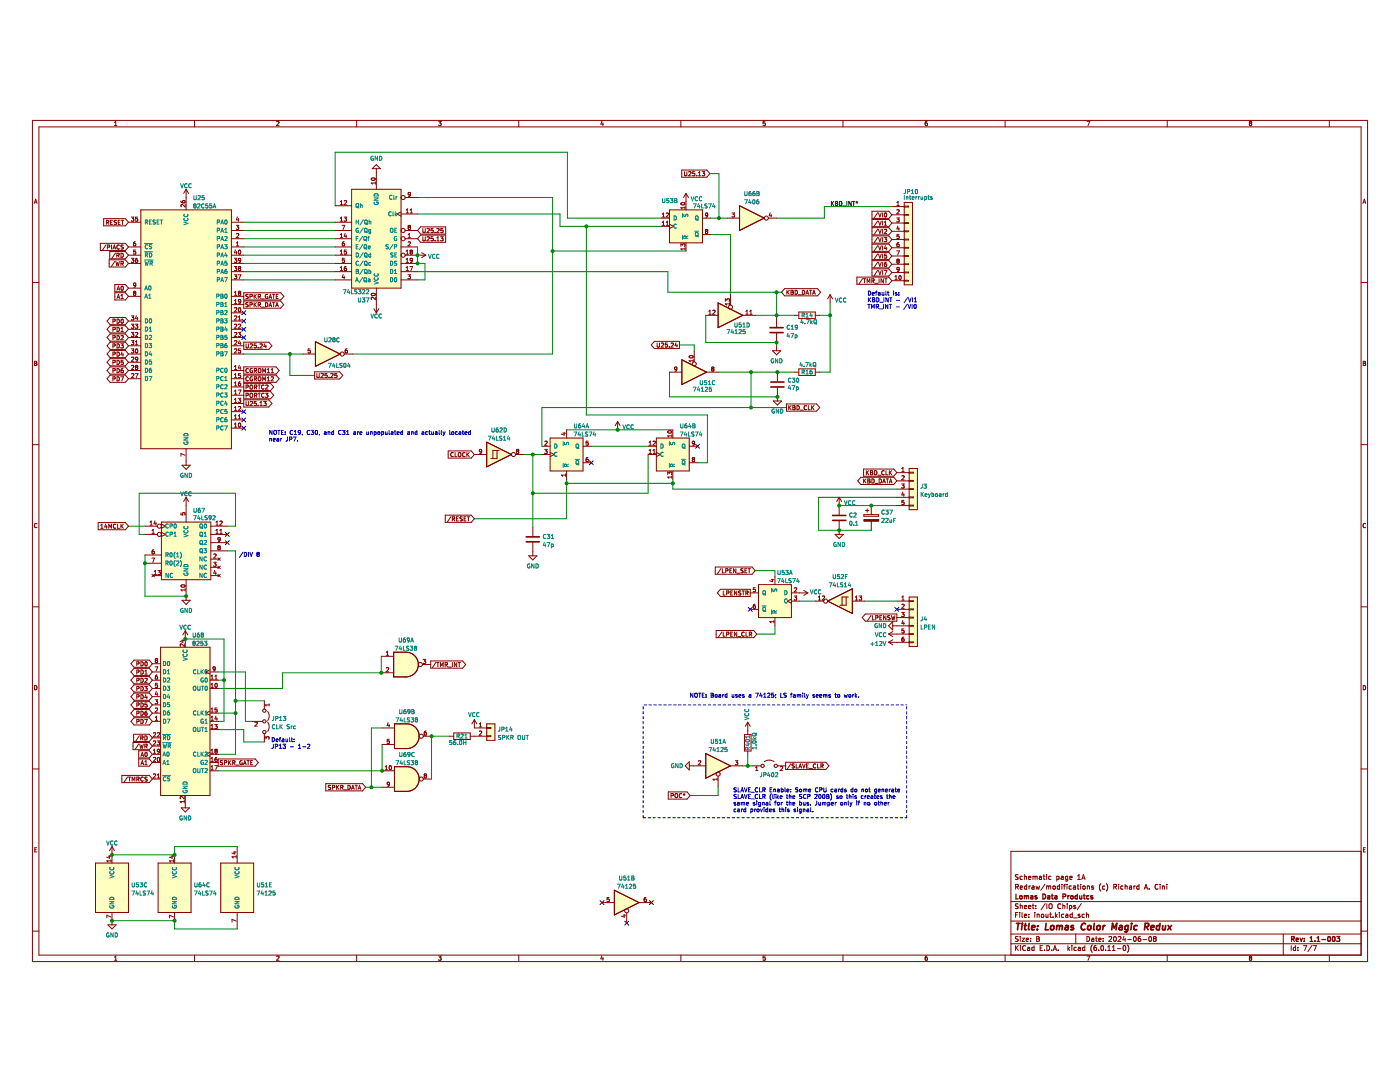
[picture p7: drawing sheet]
<svg xmlns="http://www.w3.org/2000/svg" width="279mm" height="216mm" viewBox="0 0 279 216" stroke-linecap="round" stroke-linejoin="round" font-family="sans-serif">
<path d="M0 17.6h279.4v198.3h-279.4z" fill-rule="evenodd" fill="#fff" stroke="#fff" stroke-width=".2"/>
<g fill="none" stroke="#840000" stroke-width=".2">
<path d="M6.5 24h266.4v167.9h-266.4zM7.8 25.3h263.8v165.3h-263.8zM22.9 25.1h.4M22.9 24.5l.2-.3v.9M37.1 37.8v4.1M37.1 37.8l-.4 .8M37.1 37.8l.5 .8M38.8 24v1.3M55.2 24.3l.3-.1 .2 .3-.5 .6h.5M70.2 37.8h9.8v19.7h-9.8zM71.2 24v1.3M74.1 35.9h.1"/>
<path d="M74.2 35.6a.39 .39 0 0 1 .4-.1 .39 .39 0 0 1 .3 .4 .43 .43 0 0 1-.5 .1 .43 .43 0 0 1-.3-.4zM74.3 33.7l.8-.9 .8 .9zM74.9 36.3v.5M74.9 36.5h-.8l.2 .3M75.1 33.7v4.1M80.9 39.4h2.4M81.9 38.7l-.1 .2h-.3v-.4l.3-.1 .1 .1v.5l-.4 .2M87.5 24.2h.5l-.2 .3 .2 .1v.4h-.5M103.5 24v1.3M120.1 24.2l-.2 .6h.5M120.3 24.5v.6M135.9 24v1.3"/>
<path d="M136.1 33.9h5l.6 .7-.6 .8h-5zM136.6 34.3v.6l.2 .2 .3-.2v-.6M136.9 38.6l-.5 .8M136.9 38.6v3.3M136.9 38.6l.5 .8M137.4 34.3h.3l.2 .2-.5 .6h.5M138.6 34.3h-.3l-.1 .3h.4v.4h-.4M139 35v.1M139.4 35.1h.5M139.4 34.5l.2-.2v.8M140.1 34.3h.5l-.2 .3h.2v.4h-.4M140.1 35h.1"/>
<path d="M152.7 24.2h-.4v.4h.4v.4h-.4M168.2 24v1.3M185 24.2l-.3 .2-.1 .5 .2 .2 .3-.1-.1-.4-.2-.1-.2 .2M200.6 24v1.3M216.9 24.2h.6l-.4 .9M232.9 24v1.3M249.3 24.4l.2-.2 .3 .2M249.3 24.4l.2 .2M249.3 24.4h.1M249.5 24.6l-.2 .1 .2 .4 .3-.2-.2-.3M249.5 24.6h.1M249.8 24.4h.1"/>
<path d="M249.8 24.4l-.2 .2M265.3 24v1.3M6.5 56.4h1.3M6.8 40.6l.3-.9 .3 .9M6.9 40.3h.4M20 48.6h5l.6 .7-.6 .7h-5zM20.7 43.6h4.3l.6 .7-.6 .8h-4.3zM21.2 48.8l-.7 1.1M21.2 44.4l.4-.1 .1-.3h-.5v.8M21.4 44.4l.3 .4M21.8 51.8h3.2l.6 .8-.6 .7h-3.2zM21.8 48.9h-.4v.8"/>
<path d="M21.8 48.9l.1 .1M21.9 49l-.1 .3h-.4M21.9 50.2h3.1l.6 .7-.6 .7h-3.1zM22.1 44.3h.2M22.3 48.9v.8M22.5 44h-.4v.8h.4M22.5 49.7l.3-.8 .3 .8M22.6 49.5h.4M22.9 58.4h2.1l.6 .7-.6 .8h-2.1zM22.9 56.8h2.1l.6 .7-.6 .7h-2.1zM22.9 52.1l-.7 1.1M23 50.5l-.7 1"/>
<path d="M23.1 52.2l.2 .8 .2-.6 .1 .6 .2-.8M23.2 44h-.4a.34 .34 0 0 0 .4 .5v.2h-.4M23.3 51l.4-.1v-.3l-.4-.1v.9M23.4 57.9l.2-.8 .3 .8M23.4 59.6l.2-.9 .3 .9M23.4 59.3h.4M23.4 57.7h.4M23.5 51l.3 .4M23.6 44.3h.3M23.8 49a.36 .36 0 0 0-.5 .3 .36 .36 0 0 0 .5 .3M24 44h-.4v.8h.4M24.1 50.5a.42 .42 0 0 1 .5 .4 .42 .42 0 0 1-.5 .5z"/>
<path d="M24.1 52.6h.4l.1-.3-.5-.1v.8M24.1 59.6h.5M24.1 59l.3-.3v.9M24.1 49.7h.4M24.2 49a.34 .34 0 0 0 .4 .4v.2M24.2 57.2l.1-.1a.4 .4 0 0 1 .3 .4 .4 .4 0 0 1-.3 .4l-.2-.3zM24.2 44h.5M24.2 48.9h.4M24.2 48.9v.1M24.3 52.6l.3 .4M24.5 44v.8M24.6 49.6l-.1 .1"/>
<path d="M25.6 59.1h2.5M25.6 44.3h2.5M25.6 52.6h2.5M25.6 50.9h2.5M25.6 49.3h2.5M25.6 57.5h2.5M26.2 43.3h.5l-.3 .3 .3 .1v.4h-.5M26.2 51.5h.5l-.3 .4h.3v.4h-.5M26.7 58.5v.4M26.7 56.5v.4l.2 .1 .2-.2M26.7 58.2l.1 .3M26.7 58.9h.1"/>
<path d="M26.7 56.5h.2l.2 .1v.5l-.4 .2M26.7 58.2h.4l-.2 .3M26.7 58.2h.1M26.7 58.5h.1M26.7 56.5h.1M26.8 58.5h.1M26.8 58.5h-.1M26.9 58.5l.2 .1v.3h-.4M27 48.3l-.3 .1-.1 .5 .2 .2 .3-.1-.1-.4h-.2l-.2 .1M27.1 49.9h-.4l-.1 .4 .4-.1 .1 .4h-.5M27.4 51.5l-.3 .2-.1 .5 .2 .2 .3-.1-.1-.4h-.2l-.2 .1M27.5 43.3h-.4l-.1 .4h.4l.1 .4h-.5"/>
<path d="M28.1 41.9h18.1v47.6h-18.1zM36.1 40.1l.2 .4h.5l.1-.2v-.2h-.4l-.1 .2 .2 .2M36.2 40.9v.4M36.2 40.8v.1M36.9 40.8v.5l-.4-.5h-.3M46.2 59.1h2.4M46.2 44.3h2.4M46.2 52.6h2.4M46.2 50.9h2.4M46.2 49.3h2.4M46.2 47.6h2.4M46.2 46h2.4"/>
<path d="M46.2 55.9h2.4M46.2 54.2h2.4M46.8 51.5h.5l-.3 .4h.2v.4h-.4M46.8 53.2h.5l-.3 .3 .2 .1v.3h-.4M46.8 54.8h.5l-.3 .3 .2 .1v.4h-.4M46.8 58.3l.2-.2v.8M46.8 60l.2-.2v.8M46.8 58.9h.5M47 49.9l-.2 .5h.5M47.1 45h.6l-.3 .3 .2 .1v.3h-.5M47.2 46.7l.3-.1 .2 .2-.6 .6h.6M47.2 49.1h.5"/>
<path d="M47.2 48.5l.2-.2v.8M47.2 50.2v.5M47.4 43.3l-.2 .6h.5M47.5 54.8h.6l-.4 .8M47.6 43.6v.5M47.7 50l.1-.1a.4 .4 0 0 1 .3 .4 .4 .4 0 0 1-.4 .4l-.1-.3zM47.7 58.5l-.1 .1 .1 .3 .3-.1-.1-.3M47.7 53.5l-.1-.1 .1-.2 .3 .1-.1 .2M47.7 58.5l-.1-.2 .1-.2 .3 .2-.1 .2M47.7 53.5l-.1 .2 .1 .3 .3-.2-.1-.3M47.7 58.5h.2M47.7 53.5h.2"/>
<path d="M48 51.9l-.1 .1h-.2l-.1-.4 .3-.1 .1 .2v.5l-.3 .2M48.6 58.4h7.4l.7 .7-.7 .8h-7.4zM49.5 58.8h-.4a.34 .34 0 0 0 .4 .5v.2h-.4M49.9 59.2l.4-.1v-.3l-.4-.1v.9M50.7 58.7v.9M50.8 59.1l.4 .5M51.2 58.7l-.5 .5M51.5 59.2l.4-.1 .1-.3-.5-.1v.9M51.7 59.2l.3 .4M52.2 59.6h.6M53.4 58.8a.37 .37 0 0 0-.5 .4 .37 .37 0 0 0 .5 .3v-.3h-.1M53.7 59.6l.3-.9 .2 .9"/>
<path d="M53.8 59.3h.3M54.4 58.7h.5M54.6 58.7v.9M55.1 59.1h.3M55.5 58.7h-.4v.9h.4M66.9 44.3h3.3M66.9 52.6h3.3M66.9 50.9h3.3M66.9 49.3h3.3M66.9 47.6h3.3M66.9 46h3.3M66.9 55.9h3.3"/>
<path d="M66.9 54.2h3.3M66.9 41.1h3.3M67.9 43.6l.2-.3v.8M67.9 54h.5M67.9 50.7h.5M67.9 47.4h.5M67.9 40.3l.2-.3v.9M67.9 44.1h.5M67.9 40.9h.5M67.9 46.8l.2-.2v.8M67.9 50.1l.2-.2v.8M67.9 53.4l.2-.2v.8"/>
<path d="M68.3 45h.5l-.3 .8M68.5 54.8l-.2 .6h.5M68.7 43.3h.5l-.3 .3 .2 .1v.4h-.4M68.7 48.3l-.4 .1v.5l.2 .2 .2-.1v-.4h-.2l-.2 .1M68.7 40.1l.3-.1 .2 .3-.5 .6h.5M68.7 55.1v.5M68.7 51.5h-.4v.4h.4v.4h-.4M68.9 46.6l-.2 .6h.5M69.1 53.2l-.4 .2v.4l.1 .2 .3-.1v-.4h-.3l-.1 .2M69.1 46.9v.5M69.1 49.9h-.4v.4l.4-.1v.4h-.4M74.2 58.6a.39 .39 0 0 1 .4-.1 .39 .39 0 0 1 .3 .4 .4 .4 0 0 1-.5 .1 .4 .4 0 0 1-.3-.4z"/>
<path d="M74.9 59.3v.5l-.6-.5-.2 .2 .1 .3M75.1 57.5v4.9M80 52.6h3.3M80 49.3h3.3M80 42.3l-.8 .4 .8 .4M80 55.9h3.3M80 54.2h3.3M80 42.7h3.3M80.9 50.9h4.1M80.9 47.6h2.4M80.9 46h2.4M81.1 51.8l.2-.3v.9"/>
<path d="M81.1 54h.4M81.1 52.4h.4M81.1 50.7h.4M81.1 42.5h.4M81.1 41.9l.2-.2v.8M81.1 50.1l.2-.2v.8M81.1 53.4l.2-.2v.8M81.4 54.8h.5l-.3 .3 .3 .1v.4h-.5M81.4 48.3h.4l.1 .2-.5 .6h.5M81.4 46.8l.3-.2v.8M81.4 47.4h.5M81.6 45.3l-.2-.1 .2-.2 .3 .1-.1 .2"/>
<path d="M81.6 45.3l-.2 .2 .2 .3 .3-.2-.1-.3M81.6 45.3h.2M81.8 53.2h.5l-.3 .8M81.8 41.9l.3-.2v.8M81.8 42.5h.5M82 50.2l-.2-.1 .2-.2 .3 .2-.1 .1M82 50.2l-.2 .2 .2 .3 .3-.1-.1-.4M82 50.2h.2M82.3 51.9l-.1 .1h-.3v-.4l.3-.1 .1 .2v.5l-.4 .2M83.9 45.3h5v1.4h-5l-.6-.7zM83.9 46.9h5v1.5h-5l-.6-.8zM84.1 50.4l.9 .5"/>
<path d="M84.4 45.6v.7l.2 .1 .3-.1v-.7M84.4 47.2v.7l.2 .2 .3-.2v-.7M85 50.9l-.9 .5M85.2 45.7l.3-.1 .2 .2-.5 .6h.5M85.2 47.3l.3-.1 .2 .3-.5 .6h.5M86.4 47.2h-.4v.4h.4v.4h-.4M86.4 45.6h-.4v.4l.4-.1v.4h-.4M86.8 48v.1M86.8 46.3v.1M87.2 45.7l.3-.1 .1 .2-.5 .6h.5M87.2 48.1h.4M87.2 47.5l.2-.3v.9"/>
<path d="M87.9 47.2h.5l-.2 .4h.2v.4h-.5M88.4 45.6h-.4v.4l.3-.1 .1 .4h-.4M132 43.5h1.6M132 45.2h1.6M132.2 42.7l.2-.2v.8M132.2 44.4l.2-.3v.9M132.2 45h.4M132.2 43.3h.4M133 45h.4M133 44.4l.2-.3v.9M133.3 42.5l-.3 .1M133.3 42.5l.1 .1"/>
<path d="M133.4 42.6v.3l-.5 .4h.5M133.6 41.9h6.6v6.6h-6.6zM133.6 44.8l.8 .4-.8 .4M135.9 49.2v-.6l.3 .3 .1-.2h.3v.5M136 40.5a.39 .39 0 0 1 .4-.1 .39 .39 0 0 1 .3 .4 .4 .4 0 0 1-.5 .2 .4 .4 0 0 1-.3-.5zM136.7 41.2v.5M136.7 49.4v.5M136.7 41.4h-.8l.2 .3M136.7 49.7h-.8l.2 .2M136.9 48.5v1.6M140.2 43.5h1.6M140.2 46.8h1.6"/>
<path d="M140.9 46.1l-.1 .2 .1 .3 .3-.1-.1-.4M140.9 46.1l-.1-.1 .1-.2 .3 .1-.1 .2M140.9 46.1h.2M141.2 42.9l-.1 .1h-.2l-.1-.4 .3-.1 .1 .2v.4l-.3 .2M145.1 43.5h2.5M145.8 58.8v2.1M146.1 42.5h.5l-.3 .3 .3 .1v.3M146.1 43.2l.4 .1M146.6 43.2l-.1 .1M147.6 41.1l4.9 2.4-4.9 2.5zM152.5 43.5a.41 .41 0 0 1 .4-.4 .41 .41 0 0 1 .4 .4M152.5 43.5a.41 .41 0 0 0 .4 .4 .41 .41 0 0 0 .4-.4"/>
<path d="M153.3 43.5h1.7M153.7 42.5l-.2 .5h.5M153.9 42.8v.5M156.6 57.6h6.6l.6 .7-.6 .7h-6.6l-.6-.7zM157 57.9v.8M157.2 58.3l.3 .4M157.5 57.9l-.5 .5M157.9 57.9l.4 .2-.2 .2 .2 .3-.1 .1h-.3zM157.9 58.3h.2M158.7 57.9a.42 .42 0 0 1 .5 .4 .42 .42 0 0 1-.5 .4zM159.3 58.8h.6M160.1 57.9a.42 .42 0 0 1 .5 .4 .42 .42 0 0 1-.5 .4z"/>
<path d="M160.8 58.7l.3-.8 .3 .8M160.9 58.5h.4M161.5 57.9h.5M161.8 57.9v.8M162.2 58.7l.2-.8 .3 .8M162.2 58.5h.4M165.7 58.8l-.5 .8M165.7 58.8v1.7M165.7 58.8l.5 .8M171 55.3h6.4l.6 .7-.6 .7h-6.4zM172.2 55.6l-.8 1M172.3 55.6h.5"/>
<path d="M172.5 55.6v.8M173.1 56.4v-.8l.2 .6 .3-.6v.8M174 56.1l.4-.1v-.3l-.4-.1v.8M174 42.1h3.4l.6 .8-.6 .7h-3.4zM174 43.8h3.4l.6 .7-.6 .7h-3.4zM174 45.4h3.4l.6 .8-.6 .7h-3.4zM174 47.1h3.4l.6 .7-.6 .7h-3.4zM174 48.7h3.4l.6 .7-.6 .8h-3.4zM174 50.4h3.4l.6 .7-.6 .7h-3.4zM174 52h3.4l.6 .7-.6 .7h-3.4zM174 53.7h3.4l.6 .7-.6 .7h-3.4zM174.2 56.1l.3 .3"/>
<path d="M174.6 56.5h.6M175.2 44.1l-.7 1M175.2 45.7l-.7 1.1M175.2 42.4l-.7 1.1M175.2 47.4l-.7 1M175.2 53.9l-.7 1.1M175.2 52.3l-.7 1.1M175.2 50.7l-.7 1M175.2 49l-.7 1.1M175.3 52.3l.3 .9 .3-.9M175.3 44.1l.3 .8 .3-.8M175.3 45.8l.3 .8 .3-.8"/>
<path d="M175.3 42.5l.3 .8 .3-.8M175.3 47.4l.3 .8 .3-.8M175.3 54l.3 .8 .3-.8M175.3 50.7l.3 .8 .3-.8M175.3 49l.3 .9 .3-.9M175.4 55.6v.8M176.1 42.5v.8M176.1 44.1v.8M176.1 45.8v.8M176.1 47.4v.8M176.1 49v.9M176.1 50.7v.8"/>
<path d="M176.1 52.3v.9M176.1 54v.8M176.3 55.6v.8l-.5-.8v.8M176.5 47.4h.5l-.3 .3 .2 .1v.3h-.4M176.5 54h.5l-.3 .8M176.5 45.8h.3l.2 .2-.5 .6h.5M176.5 44.9h.5M176.5 44.4l.2-.3v.8M176.6 42.6l.1-.1a.4 .4 0 0 1 .3 .4 .4 .4 0 0 1-.4 .4l-.1-.3zM176.6 55.6h.4M176.7 49l-.2 .6h.5M176.8 55.6v.8"/>
<path d="M176.9 52.3l-.4 .2v.5l.2 .2 .2-.1v-.4l-.2-.1-.2 .2M176.9 49.3v.6M176.9 50.7h-.4v.4l.4-.1v.4h-.4M178 56h2.5M178 46.2h2.5M178 41.2h2.5M178 42.9h2.5M178 44.5h2.5M178 47.8h2.5M178 49.4h2.5M178 51.1h2.5M178 52.7h2.5"/>
<path d="M178 54.4h2.5M178.6 55.8h.5M178.6 55.2l.2-.2v.8M179 43.5h.5l-.3 .3 .2 .1v.3h-.4M179 50.1h.5l-.4 .8M179 41.9l.3-.1 .2 .3-.5 .6h.5M179 40.4l.2-.2v.8M179 41h.5M179.1 52.1h.2M179.1 52.1l-.1-.2 .1-.2 .4 .2-.2 .2M179.1 52.1l-.1 .1 .1 .3 .4-.1-.2-.3M179.2 45.1l-.2 .6h.5"/>
<path d="M179.4 48.4l-.4 .2v.5l.1 .1h.3v-.4l-.3-.1-.1 .2M179.4 45.4v.5M179.4 46.8h-.4v.4l.4-.1v.4h-.4M179.5 53.7l-.2 .2-.2-.1-.1-.4 .3-.1 .2 .2-.1 .5-.3 .2M179.5 55.1l.1-.1a.4 .4 0 0 1 .3 .4 .4 .4 0 0 1-.4 .4l-.1-.3zM180.5 44.4h.8v.2h-.8M180.5 47.7h.8v.2h-.8M180.5 52.6h.8v.2h-.8M180.5 51h.8v.2h-.8M180.5 42.8h.8v.1h-.8M180.5 40.4h1.6v16.4h-1.6zM180.5 55.9h.8v.2h-.8"/>
<path d="M180.5 41.1h.8v.2h-.8M180.5 46.1h.8v.1h-.8M180.5 49.4h.8v.1h-.8M180.5 54.3h.8v.2h-.8M271.6 56.4h1.3M272 40.6l.3-.9 .3 .9M272.1 40.3h.4M6.9 72.1l.4 .2-.1 .2 .2 .3-.2 .1h-.3zM6.9 72.5h.3M22 74.9h3l.6 .7-.6 .7h-3l-.6-.7zM22 73.2h3l.6 .7-.6 .7h-3l-.6-.7zM22 68.3h3l.6 .7-.6 .7h-3l-.6-.7z"/>
<path d="M22 65h3l.6 .7-.6 .7h-3l-.6-.7zM22 66.6h3l.6 .8-.6 .7h-3l-.6-.7zM22 63.3h3l.6 .8-.6 .7h-3l-.6-.7zM22 69.9h3l.6 .7-.6 .8h-3l-.6-.8zM22 71.6h3l.6 .7-.6 .7h-3l-.6-.7zM22.5 67.4h.4l.1-.4h-.5v.8M22.5 65.8l.4-.1 .1-.3-.5-.1v.8M22.5 69h.4l.1-.3-.5-.1v.8M22.5 64.1h.4l.1-.3-.5-.1v.8M22.5 70.7l.4-.1 .1-.3h-.5v.8M22.5 72.3h.4l.1-.3-.5-.1v.8M22.9 75.2h-.4v.8"/>
<path d="M22.9 73.6l-.4-.1v.9M22.9 73.6h.1M22.9 75.2l.1 .1M23 75.3l-.1 .3h-.4M23 73.6l-.1 .3-.4 .1M23.4 75.2a.42 .42 0 0 1 .4 .4 .42 .42 0 0 1-.4 .4zM23.4 73.5a.42 .42 0 0 1 .4 .4 .42 .42 0 0 1-.4 .5zM23.4 68.6a.42 .42 0 0 1 .4 .4 .42 .42 0 0 1-.4 .4zM23.4 70.3a.42 .42 0 0 1 .4 .4 .42 .42 0 0 1-.4 .4zM23.4 63.7a.42 .42 0 0 1 .4 .4 .42 .42 0 0 1-.4 .4zM23.4 65.3a.42 .42 0 0 1 .4 .4 .42 .42 0 0 1-.4 .4zM23.4 67a.42 .42 0 0 1 .4 .4 .42 .42 0 0 1-.4 .4z"/>
<path d="M23.4 71.9a.42 .42 0 0 1 .4 .4 .42 .42 0 0 1-.4 .4zM24.1 68.6h.5l-.3 .3 .3 .1v.4h-.5M24.1 75.2h.5l-.3 .8M24.1 67h.4l.1 .2-.5 .6h.5M24.1 65.6l.3-.3v.8M24.1 66.1h.5M24.2 63.8l.1-.1a.4 .4 0 0 1 .3 .4 .4 .4 0 0 1-.3 .4l-.2-.3zM24.3 70.2l-.2 .6h.5M24.5 73.5l-.3 .2-.1 .5 .2 .2 .3-.1-.1-.4h-.2l-.2 .1M24.5 70.5v.6M24.6 71.9h-.4l-.1 .4 .4-.1 .1 .4h-.5M25.6 75.6h2.5"/>
<path d="M25.6 69h2.5M25.6 73.9h2.5M25.6 64.1h2.5M25.6 65.7h2.5M25.6 67.4h2.5M25.6 70.6h2.5M25.6 72.3h2.5M26.2 63h.5l-.3 .4h.3v.4h-.5M26.2 64.7h.5l-.3 .3 .3 .1v.3h-.5M26.2 66.3h.5l-.3 .3 .3 .1v.4h-.5M26.2 68h.5l-.3 .3 .3 .1v.3h-.5M26.2 69.6h.5l-.3 .3 .3 .1v.4h-.5"/>
<path d="M26.2 71.3h.4l.1 .2-.5 .6h.5M26.2 73l.4-.1 .1 .2-.5 .6h.5M26.2 74.6l.4-.1 .1 .3-.5 .6h.5M27 64.7h.5l-.3 .3h.2M27 74.5h.5l-.3 .9M27 68.2l.3-.2v.8M27 66.4l.3-.1 .2 .3-.5 .6h.5M27 68.8h.5M27.1 73.2l.1-.3 .3 .1v.2M27.1 73.2h.1M27.1 69.7l.1-.1a.4 .4 0 0 1 .3 .4 .4 .4 0 0 1-.4 .4l-.1-.3zM27.1 73.2l.1 .1"/>
<path d="M27.2 73.3l-.2 .1 .2 .3 .3-.1-.2-.3M27.2 73.3h.1M27.2 63l-.2 .6h.5M27.4 73.2l-.1 .1M27.4 65l.1 .1M27.4 63.3v.6M27.5 65.1l-.1 .4-.4-.1M27.5 73.2h-.1M27.5 71.6l-.2 .2-.2-.1v-.4h.2l.2 .1v.5l-.4 .2M46.2 77.2h2.4M46.2 78.9h2.4M46.2 75.6h2.4"/>
<path d="M46.2 69h2.4M46.2 73.9h2.4M46.2 60.8h2.4M46.2 62.4h2.4M46.2 64.1h2.4M46.2 65.7h2.4M46.2 67.4h2.4M46.2 70.6h2.4M46.8 66.4l.3-.1 .2 .3-.5 .6h.5M46.8 69.7l.3-.1 .2 .3-.5 .5h.5M46.8 63.1l.3-.1 .2 .3-.5 .6h.5M46.8 64.8l.3-.1 .2 .2-.5 .6h.5"/>
<path d="M46.8 61.5l.3-.1 .2 .2-.5 .6h.5M46.8 68.1l.3-.1 .2 .2-.5 .6h.5M46.8 73.1l.2-.2v.8M46.8 74.8l.2-.3v.9M46.8 76.4l.2-.2v.8M46.8 78.1l.2-.3v.9M46.8 79.7l.2-.2v.8M46.8 73.7h.5M46.8 75.4h.5M46.8 77h.5M46.8 78.7h.5M46.8 60.6h.5"/>
<path d="M47.5 79.5h.5l-.2 .3 .2 .1v.3h-.5M47.5 66.3h.5l-.2 .3 .2 .1v.4h-.5M47.5 77.8h.6l-.4 .9M47.6 64.8l.3-.1 .1 .2-.5 .6h.5M47.6 63.3l.2-.3v.9M47.6 63.9h.4M47.7 61.5l.1-.1a.4 .4 0 0 1 .2 .4 .4 .4 0 0 1-.3 .4l-.1-.3zM47.8 72.9l-.2 .6h.5M47.8 67.9l-.2 .6h.5M48 76.2l-.4 .2v.5l.1 .1 .3-.1v-.4h-.3l-.1 .2M48 68.2v.6M48 73.2v.5"/>
<path d="M48 62.1l-.1 .1M48 74.5h-.4v.4h.4v.4h-.4M48 69.6h-.4v.4h.4v.4h-.4M48 60.1l-.1 .2-.2-.1-.1-.4h.3l.1 .1v.5l-.3 .2M48.6 60.1h7.4l.6 .7-.6 .7h-7.4zM48.6 68.3h5l.7 .7-.7 .7h-5zM48.6 73.2h6.5l.6 .7-.6 .7h-6.5zM48.6 74.9h6.5l.6 .7-.6 .7h-6.5zM48.6 76.5h5.4l.6 .7-.6 .7h-5.4zM48.6 78.1h5.4l.6 .8-.6 .7h-5.4zM48.6 79.8h5l.7 .7-.7 .7h-5zM49.1 68.6v.7l.2 .1 .3-.1v-.7"/>
<path d="M49.1 77.3l.4-.1v-.3l-.4-.1v.8M49.1 78.9h.4v-.4h-.4v.8M49.5 60.4l-.4 .1a.34 .34 0 0 0 .4 .4v.3h-.4M49.6 73.6a.36 .36 0 0 0-.5 .3 .36 .36 0 0 0 .5 .4M49.6 75.3a.36 .36 0 0 0-.5 .3 .36 .36 0 0 0 .5 .3M49.9 60.8h.4v-.3l-.4-.1v.8M49.9 76.9l.2-.1 .3 .1-.1 .7-.4-.1zM49.9 78.6l.2-.1 .3 .1-.1 .7-.4-.1zM49.9 68.7l.3-.1 .2 .2-.5 .6h.5M50.4 73.6a.37 .37 0 0 0-.5 .4 .37 .37 0 0 0 .5 .3v-.3h-.2M50.4 75.2a.37 .37 0 0 0-.5 .4 .37 .37 0 0 0 .5 .3v-.2h-.2M50.7 60.4v.8"/>
<path d="M50.7 75.6h.4l.1-.3-.5-.1v.8M50.7 74l.4-.1 .1-.3-.5-.1v.9M50.8 60.7l.4 .5M50.9 75.6l.3 .4M50.9 74l.3 .4M51 77.3l.3 .3M51 78.9l.3 .4M51.1 68.6h-.4v.4h.4v.4h-.4M51.2 76.9l-.4-.1v.8M51.2 78.5h.1M51.2 78.5h-.4v.8M51.2 76.9h.1"/>
<path d="M51.2 60.4l-.5 .5M51.2 76.9v.3l-.4 .1M51.2 78.5v.4h-.4M51.5 76.8h.5M51.5 78.5h.5M51.5 60.8h.4l.1-.3-.5-.1v.8M51.5 69.4h.1M51.6 75.3l.1-.1 .3 .1v.7l-.4-.1zM51.6 73.7l.1-.2 .3 .2v.6l-.4-.1zM51.7 76.8v.8M51.7 78.5v.8M51.7 60.8l.3 .4"/>
<path d="M51.9 68.7l.3-.1 .1 .2-.5 .6h.5M52.2 61.3h.6M52.4 74.4v-.9l.3 .6 .3-.6v.9M52.4 76v-.8l.3 .6 .3-.6v.8M52.7 76.9a.36 .36 0 0 0-.5 .3 .36 .36 0 0 0 .5 .4M52.7 78.5a.36 .36 0 0 0-.5 .4 .36 .36 0 0 0 .5 .3M52.9 68.6l-.2 .6h.5M53 78.5h.5l-.3 .3 .2 .1v.3h-.4M53 60.4a.42 .42 0 0 1 .4 .4 .42 .42 0 0 1-.4 .4zM53.1 76.9l.2-.1 .2 .3-.5 .5h.5M53.1 76.9h-.1M53.1 68.9v.5"/>
<path d="M53.3 76h.5M53.3 73.8l.3-.3v.9M53.3 75.4l.3-.2v.8M53.3 74.4h.5M53.7 61.2l.3-.8 .2 .8M53.8 61h.3M54.1 73.8l.2-.3v.9M54.1 74.4h.5M54.1 75.2h.3l.2 .2-.5 .6h.5M54.1 75.2v.1M54.4 60.4h.5M54.6 60.4v.8"/>
<path d="M55 61.2l.3-.8 .3 .8M55.1 61h.4M60.5 70.6h2.4M61.9 69.6h-.4v.4h.4v.4h-.4M62.8 74.2h5l.6 .7-.6 .7h-5zM62.9 68.2l5 2.4-5 2.5zM63.2 74.5v.7l.2 .1 .3-.1v-.7M64.1 74.6l.3-.1 .1 .3-.5 .5h.5M64.8 75.3h.1M65.3 74.5h-.4l-.1 .4 .4-.1 .1 .2-.1 .3h-.3M65.7 75.3h.1M66 74.6l.3-.1 .2 .3-.5 .5h.5"/>
<path d="M66.8 75.3h.4M67.2 74.5h-.4v.4h.4v.4M67.2 75.3h.1M67.9 70.6a.41 .41 0 0 1 .4-.4 .41 .41 0 0 1 .4 .4M67.9 70.6a.41 .41 0 0 0 .4 .5 .41 .41 0 0 0 .4-.5M68.7 70.6h1.6M69.3 69.6l-.4 .2v.5l.1 .1h.3v-.4l-.3-.1-.1 .2M74.6 61.6l.5 .8M75.6 61.6l-.5 .8M130.6 68.1h5v1.5h-5l-.6-.8zM131.1 68.4v.7l.2 .2 .3-.2v-.7M132 68.5l.3-.1 .1 .3-.5 .6h.5"/>
<path d="M132.8 69.2h.3M133.2 68.4h-.4v.4h.3l.1 .4M133.2 69.2h-.1M133.6 69.2v.1M133.6 74.3h2.5M133.9 68.5l.3-.1 .2 .3-.5 .6h.5M134.9 68.4l-.2 .6h.5M135.1 73.6l-.2 .1h-.2v-.4l.2-.1 .2 .2-.1 .5-.3 .2M135.1 68.7v.6M136.1 71.8l4.9 2.5-4.9 2.4zM137.6 71a.39 .39 0 0 1 .5-.1 .39 .39 0 0 1 .2 .4 .4 .4 0 0 1-.5 .2 .4 .4 0 0 1-.2-.4zM138.3 71.7v.5"/>
<path d="M138.3 72h-.8l.3 .2M138.5 70.1v2.1M140.9 62.9h2.4M141 74.3h2.5M141.5 62.7h.4M141.5 62.1l.2-.2v.8M142.2 73.6l-.2-.2 .2-.2 .3 .2-.2 .2M142.2 73.6l-.2 .1 .2 .4 .3-.2-.2-.3M142.2 73.6h.1M142.2 62l.4-.1 .1 .2-.5 .6h.5M143.3 60.5l4.9 2.4-4.9 2.5zM144.8 60.1v-.5l.3 .3v-.2h.4v.4"/>
<path d="M145.6 60.4v.5M145.6 60.6h-.8l.2 .3M148.2 62.9h2.5M148.9 62.7h.4M148.9 62.1l.2-.2v.8M149.6 62.7h.5M149.6 62.1l.3-.2v.8M154.2 70h1.6l-.8 .8zM155 63.4v1.8M155 66.5v1.8M155 69.2v.8M155.1 74.3v1.8"/>
<path d="M155.1 77.4v2.6M158.6 62.9h.8M158.6 74.3h.8M159.4 73.6h3.3v1.3h-3.3zM159.4 62.3h3.3v1.3h-3.3zM162.7 62.9h.8M162.7 74.3h.8M272.1 72.1l.4 .2-.2 .2 .2 .3-.1 .1h-.3zM272.1 72.5h.2M6.5 88.7h1.3M36.3 92.8h1.7l-.9 .9zM36.9 90.9l-.8-.4v.5"/>
<path d="M37.1 89.5v3.3M37.1 99.2v5M37.1 99.2l-.4 .9M37.1 99.2l.5 .9M46.2 85.4h2.4M46.2 83.8h2.4M46.2 82.1h2.4M46.2 80.5h2.4M46.8 85.2h.5M46.8 81.4l.2-.3v.8M46.8 83l.2-.2v.8M46.8 84.6l.2-.2v.8"/>
<path d="M46.8 83.6h.5M46.8 81.9h.5M46.8 80.3h.5M47.6 83l.2-.2v.8M47.6 81.2l.3-.1 .1 .3-.5 .5h.5M47.6 83.6h.4M47.9 84.4h-.1a.4 .4 0 0 0-.2 .4 .4 .4 0 0 0 .3 .4M47.9 84.4l.1 .1M48 84.5v.7M48 85.2h-.1M49.1 80.1v.7l.2 .1 .3-.1v-.7M49.9 80.2l.3-.1 .2 .2-.5 .6h.5"/>
<path d="M51.1 80.1h-.4v.4h.4v.4h-.4M51.5 80.9h.1M51.9 80.9h.4M51.9 80.3l.2-.2v.8M52.6 80.1h.5l-.2 .3 .2 .1v.4h-.4M52.6 80.9h.1M89.4 90h4.7l.6 .7-.6 .7h-4.7zM90.5 90.4a.36 .36 0 0 0-.5 .3 .36 .36 0 0 0 .5 .3M90.8 90.3v.8h.4M91.5 90.4l.1-.1 .4 .1-.1 .7-.4-.1zM92.8 90.3a.37 .37 0 0 0-.5 .4 .37 .37 0 0 0 .5 .3M92.8 90.3v.1"/>
<path d="M93.2 90.3v.8M93.3 90.7l.3 .4M93.6 90.3l-.4 .5M94.7 90.7h2.4M96.1 90l-.1 .2-.3-.1v-.4h.3l.1 .1v.5l-.4 .2M97.1 88.2l5 2.5-5 2.5zM99.2 89.9v1.6h-1.2M99.6 89.9h-1.2v1.6M102.1 90.7a.41 .41 0 0 1 .4-.4 .41 .41 0 0 1 .4 .4M102.1 90.7a.41 .41 0 0 0 .4 .4 .41 .41 0 0 0 .4-.4M102.9 90.7h1.6M103.2 90l-.1-.1 .1-.2 .3 .1-.1 .2"/>
<path d="M103.2 90l-.1 .2 .1 .3 .3-.2-.1-.3M103.2 90h.2M108.1 90.7h1.7M108.1 89h1.7M108.7 89.7h.5l-.3 .3 .3 .1v.3h-.5M108.7 88.1l.3-.1 .2 .3-.5 .5h.5M109.8 90.3l.8 .4-.8 .4M109.8 87.4h6.6v6.6h-6.6zM112.3 86.4h.6M112.6 86.3v.5l-.6-.2M112.9 94.8h-.9l.3 .2M112.9 94.6v.4"/>
<path d="M113.1 85.8v1.6M113.1 94v1.6M116.4 89h1.6M116.4 92.3h1.6M117.3 91.3l-.3 .2-.1 .5 .2 .1h.3l-.1-.4-.2-.1-.2 .2M117.4 88h-.4l-.1 .4h.4l.1 .4h-.5M123.3 84.1l-.5 .8M123.3 84.1v1.7M123.3 84.1l.5 .8M129.3 90.7h1.7M129.3 89h1.7M129.5 90.5h.5"/>
<path d="M129.5 88.8h.5M129.5 88.3l.3-.3v.8M129.5 89.9l.3-.2v.8M130.3 88.1l.3-.1 .2 .3-.5 .5h.5M130.3 89.9l.3-.2v.8M130.3 90.5h.5M131 90.3l.8 .4-.8 .4M131 87.4h6.6v6.6h-6.6zM133.3 94.7v-.5l.3 .2v-.2h.4v.5M133.3 86a.39 .39 0 0 1 .5-.1 .39 .39 0 0 1 .2 .4 .4 .4 0 0 1-.4 .2 .4 .4 0 0 1-.3-.4zM134.1 86.7v.5M134.1 95v.4"/>
<path d="M134.1 87h-.8l.2 .2M134.1 95.2h-.8l.2 .2M134.3 85.8v1.6M134.3 94v1.6M137.6 89h1.6M137.6 92.3h1.6M138.3 91.7l-.1-.2 .1-.2 .3 .2-.1 .2M138.3 91.7l-.1 .1 .1 .3 .3-.1-.1-.3M138.3 91.7h.2M138.6 88.4l-.1 .1h-.3v-.4l.3-.1 .1 .2v.5l-.4 .1M154.3 80h1.7l-.9 .8zM157 80.6h6l.6 .7-.6 .7h-6z"/>
<path d="M157.4 80.9v.9M157.5 81.3l.4 .5M157.9 80.9l-.5 .5M158.2 80.9l.5 .2-.2 .2 .2 .3-.2 .2h-.3zM158.2 81.3h.3M159.1 80.9a.42 .42 0 0 1 .4 .4 .42 .42 0 0 1-.4 .5zM159.7 81.8h.6M161 81a.36 .36 0 0 0-.5 .3 .36 .36 0 0 0 .5 .4M161.3 80.9v.9h.4M162 80.9v.9M162.1 81.3l.4 .5M162.5 80.9l-.5 .5"/>
<path d="M167.5 99.2l-.5 .9M167.5 99.2v3.5M167.5 99.2l.5 .9M171.8 95.2h6.6l.6 .8-.6 .7h-6.6l-.6-.7zM172.3 93.6h6.1l.6 .7-.6 .7h-6.1zM172.4 95.6v.8M172.5 95.9l.3 .5M172.8 95.6l-.4 .4M172.9 93.9v.8M173 94.3l.4 .4M173.2 95.6l.4 .1-.1 .3 .1 .2-.1 .2h-.3zM173.2 96h.3"/>
<path d="M173.4 93.9l-.5 .5M173.7 93.9l.5 .2-.2 .2 .2 .3-.2 .1h-.3zM173.7 94.3h.3M174 95.6a.42 .42 0 0 1 .5 .4 .42 .42 0 0 1-.5 .4zM174.5 93.9a.42 .42 0 0 1 .5 .4 .42 .42 0 0 1-.5 .4zM174.6 96.5h.7M175.2 94.8h.6M175.4 95.6a.42 .42 0 0 1 .5 .4 .42 .42 0 0 1-.5 .4zM176.2 96.4l.2-.8 .3 .8M176.2 96.1h.4M176.5 94a.36 .36 0 0 0-.5 .3 .36 .36 0 0 0 .5 .4M176.8 93.9v.8h.4"/>
<path d="M176.9 95.6h.4M177.1 95.6v.8M177.5 93.9v.8M177.5 96.4l.3-.8 .2 .8M177.6 96.1h.4M177.6 94.3l.4 .4M178 93.9l-.5 .5M179 94.3h2.4M179 96h2.4M179 97.6h2.4M179 99.2h2.4M179.9 96.6h.5l-.2 .3 .2 .1v.3h-.5"/>
<path d="M180 95l.3-.1 .1 .3-.5 .5h.5M180 94.1h.4M180 93.5l.2-.2v.8M180.2 98.2l-.2 .6h.5M180.4 98.5v.5M180.4 99.9h-.4v.3h.4v.4h-.4M181.4 93.5h1.7v8.2h-1.7zM181.4 94.2h.9v.2h-.9M181.4 95.9h.9v.1h-.9M181.4 97.5h.9v.2h-.9M181.4 99.2h.9v.1h-.9M271.6 88.7h1.3"/>
<path d="M7.4 104.5a.37 .37 0 0 0-.5 .4 .37 .37 0 0 0 .5 .3M19.6 104.3h5.4l.6 .7-.6 .7h-5.4zM20.1 105.4h.5M20.1 104.8l.2-.2v.8M21.1 104.6l-.2 .5h.5M21.3 104.9v.5M21.7 105.4v-.8l.3 .6 .3-.6v.8M23.1 104.7a.36 .36 0 0 0-.5 .3 .36 .36 0 0 0 .5 .3M23.5 104.6v.8h.4M24.1 104.6v.8M24.3 105l.3 .4M24.6 104.6l-.5 .5"/>
<path d="M28.9 106.6h2.5M28.9 105h2.5M28.9 110.7h3.3M28.9 112.4h3.3M29.9 104.8h.5M29.9 104.2l.3-.2v.8M30.3 111.4h.5l-.3 .8M30.3 114.6l.5 .5M30.3 106.4h.5M30.3 105.8l.3-.2v.8M30.6 114.9h1.6M30.7 109.7l-.3 .2-.1 .5 .2 .1h.3l-.1-.4-.2-.1-.2 .2"/>
<path d="M30.8 114.6h.4M30.8 114.1l.2-.3v.8M30.8 114.6l-.5 .5M30.9 103.9l-.2 .6h.5M31.1 104.2v.6M31.5 113.8h.5l-.3 .3 .3 .1v.4h-.5M32.2 104.2h9.9v11.5h-9.9zM32.2 106.2l.8 .4-.8 .4M32.2 104.6l.8 .4-.8 .4M36.1 102.3v.4l.4 .1v-.4l.4-.1v.5M36.2 116.8a.39 .39 0 0 1 .5-.2 .39 .39 0 0 1 .2 .4 .4 .4 0 0 1-.5 .2 .4 .4 0 0 1-.2-.4zM36.3 119.8h1.7l-.9 .8z"/>
<path d="M36.9 117.5v.4M36.9 117.7h-.8l.3 .2M37.1 115.7v4.1M42.1 114.9h1.6M42.1 111.6h1.6M42.1 113.2h1.6M42.1 106.6h3.3M42.1 105h3.3M42.1 109.9h3.3M42.1 108.3h3.3M42.6 112.2h.5l-.2 .3 .2 .1v.3h-.5M42.7 110.6l.3-.1 .1 .3-.5 .6h.5"/>
<path d="M42.9 113.8l-.2 .6h.5M43.1 114.1v.5M43.1 106.4h.5M43.1 104.2l.2-.2v.8M43.1 105.8l.2-.2v.8M43.1 104.8h.5M43.5 111.3l.5 .5M43.5 113l.5 .5M43.5 114.6l.5 .5M43.6 109.2l-.1-.1 .1-.2 .4 .2-.2 .1M43.6 109.2l-.1 .2 .1 .3 .4-.1-.2-.4M43.6 109.2h.2"/>
<path d="M43.9 106.4h.4M43.9 105.8l.2-.2v.8M43.9 104h.3l.1 .2-.5 .6h.5M44 107.6l-.2 .2-.2-.1-.1-.4h.3l.2 .1-.1 .5-.3 .2M44 111.3l-.5 .5M44 113l-.5 .5M44 114.6l-.5 .5M88.9 102.8h5.2l.6 .7-.6 .7h-5.2zM90 103.1l-.7 1M90.3 103.6l.4-.1v-.3l-.4-.1v.8M90.5 103.6l.2 .3M91.1 103.5h.3"/>
<path d="M91.5 103.1h-.4v.8h.4M91.8 103.2a.34 .34 0 0 0 .4 .4v.3h-.4M91.9 103.2h.4M91.9 103.2h-.1M92.6 103.5h.3M93 103.1h-.4v.8h.4M93.2 103.1h.5M93.5 103.1v.8M105.5 110.9h1.7l-.9 .8zM106.3 105.2v1.8M106.3 108.3v2.6M142.7 113.1h7.4l.6 .8-.6 .7h-7.4z"/>
<path d="M143.8 117.6h5.9v1.4h-5.9l-.6-.7zM143.9 113.4l-.7 1.1M144.2 113.5v.8h.4M144.3 117.9v.8h.4M144.8 113.9h.4l.1-.3-.5-.1v.8M145 118.3h.4v-.3l-.4-.1v.8M145.7 113.9h.2M145.8 118.3h.3M146 113.5h-.3v.8h.3M146.2 117.9h-.4v.8h.4M146.9 113.5v.8l-.5-.8v.8M147 117.9v.8l-.4-.8v.8"/>
<path d="M147.1 114.4h.6M147.9 118h-.5a.34 .34 0 0 0 .4 .4v.3h-.4M148.1 117.9h.5M148.3 113.5l-.4 .1a.34 .34 0 0 0 .4 .4l-.1 .3h-.4M148.3 117.9v.8M148.7 113.9h.2M148.8 118.3h.4l.1-.3-.5-.1v.8M149 118.3l.3 .4M149.1 113.5h-.4v.8h.4M149.3 113.5h.5M149.5 113.5v.8M149.7 118.3h1.7"/>
<path d="M150.3 118l.1 .1M150.4 117.6h.3M150.4 118.1h.3M150.4 117.6l-.1 .1M150.7 117.6v.1M150.7 117.3h-.3l-.1 .4M150.7 117.7v.3M150.7 118v.1M151.4 116.7h6.5v6.5h-6.5zM153.9 115.7h.6M154.2 115.6v.5l-.6-.2M154.7 115v1.7"/>
<path d="M157.9 119.5l-.8 .4 .8 .5M157.9 118.3h3.3M157.9 119.9h1.7M158.5 118.9h.5l-.3 .3 .3 .1v.4h-.5M158.5 117.4l.3-.1 .2 .2-.5 .6h.5M160.4 117.8l.8 .5M161.2 118.3l-.8 .5M162.7 119.9h1.7M163.3 119.7h.5M163.3 119.2l.3-.3v.8M164.1 119l.3-.1 .2 .3-.5 .5h.5M164.4 119.9a.41 .41 0 0 1 .4-.4 .41 .41 0 0 1 .4 .4"/>
<path d="M164.4 119.9a.41 .41 0 0 0 .4 .5 .41 .41 0 0 0 .4-.5M165.2 119.9l4.9-2.4v4.9zM166.7 106.6h1.6l-.8 .9zM167.5 104v2.6M168.9 119.1v1.7h-1.3M169.3 119.1h-1.2v1.7M170.1 119.9h2.5M170.7 119.7h.5M170.7 119.2l.2-.3v.8M171.5 118.9h.5l-.3 .3 .2 .1v.4h-.4M172.4 102.7h3v.3h-3zM172.7 101.9h.7"/>
<path d="M173.1 101.5v.7M173.9 100.9v1.8M173.9 104v1.8M179 100.9h2.4M179 119.9h2.4M180 119.2l.2-.3v.8M180 119.7h.4M181.4 119.1h1.7v9.9h-1.7zM181.4 100.8h.9v.2h-.9M181.4 119.9h.9v.1h-.9M272.5 104.5a.37 .37 0 0 0-.5 .4 .37 .37 0 0 0 .5 .3M6.5 121.1h1.3"/>
<path d="M6.9 136.8a.42 .42 0 0 1 .5 .4 .42 .42 0 0 1-.5 .4zM26.7 131.7h3.1l.6 .7-.6 .8h-3.1l-.6-.8zM26.7 136.6h3.1l.6 .8-.6 .7h-3.1l-.6-.7zM26.7 133.4h3.1l.6 .7-.6 .7h-3.1l-.6-.7zM26.7 135h3.1l.6 .7-.6 .7h-3.1l-.6-.7zM26.7 139.9h3.1l.6 .8-.6 .7h-3.1l-.6-.7zM26.7 138.3h3.1l.6 .7-.6 .7h-3.1l-.6-.7zM27.3 132.5l.4-.1v-.3l-.4-.1v.9M27.3 134.1h.4v-.3l-.4-.1v.8M27.3 135.8l.4-.1v-.3l-.4-.1v.9M27.3 137.4h.4v-.3l-.4-.1v.8M27.3 139.1l.4-.1v-.3l-.4-.1v.8"/>
<path d="M28.1 132a.42 .42 0 0 1 .5 .5 .42 .42 0 0 1-.5 .4zM28.1 133.7a.42 .42 0 0 1 .5 .4 .42 .42 0 0 1-.5 .4zM28.1 135.3a.42 .42 0 0 1 .5 .4 .42 .42 0 0 1-.5 .5zM28.1 137a.42 .42 0 0 1 .5 .4 .42 .42 0 0 1-.5 .4zM28.1 138.6a.42 .42 0 0 1 .5 .4 .42 .42 0 0 1-.5 .4zM28.9 137h.5l-.3 .3 .2 .1v.3h-.4M28.9 135.4l.3-.1 .2 .3-.5 .6h.5M28.9 133.9l.2-.2v.8M28.9 134.5h.5M29 132.1l.1-.1a.4 .4 0 0 1 .3 .5 .4 .4 0 0 1-.4 .3l-.1-.2zM29.1 138.6l-.2 .6h.5M29.3 138.9v.5"/>
<path d="M30.4 134.1h1.6M30.4 132.4h1.6M30.4 137.4h1.6M30.4 135.7h1.6M30.4 139h1.6M31 139.6h.5l-.3 .3 .2 .1v.4h-.4M31 133.1h.5l-.4 .8M31.1 134.8l-.1 .6 .1 .1 .3-.1v-.3l-.3-.1-.1 .2M31.1 131.8l-.1 .1 .1 .3 .4-.1-.2-.3M31.1 131.8l-.1-.2 .1-.2 .4 .2-.2 .2M31.1 134.7v.1M31.1 131.8h.2"/>
<path d="M31.2 137.9l-.2 .6h.5M31.4 138.3v.5M31.4 134.7h-.3M31.4 136.3h-.4v.4h.4v.4h-.4M32 129.2h9.9v29.5h-9.9zM36.2 127.8h.6M36.5 127.7v.5l-.6-.2M36.8 128.5v.5l-.6-.5-.2 .1v.4M37 125.9v3.3M37 125.9l-.5 .8M37 125.9l.5 .8M41.9 134.1h1.7"/>
<path d="M41.9 137.4h1.7M41.9 135.7h1.7M41.9 133.7l-.8 .4 .8 .4M42.1 137.2h.5M42.1 134.9l.2-.2v.8M42.1 136.6l.2-.3v.9M42.1 135.5h.5M42.5 133.1l.1 .4 .2 .1 .2-.2M42.6 133.1h-.1M42.6 133.1h.3M42.9 134.9l.2-.2v.8M42.9 135.5h.5"/>
<path d="M42.9 133.1h.1M42.9 133.1v.6l-.3 .2M43.2 136.4v-.1a.4 .4 0 0 0-.3 .5 .4 .4 0 0 0 .3 .3M43.2 136.4h.1M43.3 136.4v.7M43.3 137.1h-.1M52.8 139.8v1.7M76.1 131h2.5M76.1 134.2h2.5M77.1 130.8h.5M77.1 130.2l.2-.3v.9M77.1 133.3l.3-.1 .2 .3-.5 .5h.5"/>
<path d="M78.6 130.1h2.4a2.47 2.47 0 0 1 2.5 2.5 2.47 2.47 0 0 1-2.5 2.5h-2.4zM84.3 132.6h1.7M84.4 131.6h.6l-.3 .3 .2 .1v.3h-.5M86 131.9h6.3l.6 .7-.6 .7h-6.3zM87 132.2l-.7 1M87.2 132.2h.4M87.4 132.2v.8M87.9 133v-.8l.3 .6 .2-.6v.8M88.8 132.6h.4l.1-.3-.5-.1v.8M89 132.6l.3 .4M89.5 133.1h.6M90.3 132.2v.8"/>
<path d="M91.1 132.2v.8l-.4-.8v.8M91.4 132.2h.5M91.7 132.2v.8M142.9 125.8h7.5l.6 .7-.6 .7h-7.5zM144.1 126.1l-.7 1M144.3 126.1v.9h.4M145 126.6l.4-.1v-.3l-.4-.1v.9M145.8 126.5h.3M146.2 126.1h-.4v.9h.4M147 126.1v.9l-.4-.9v.9M147.2 127h.7M148.5 126.2a.36 .36 0 0 0-.5 .3 .36 .36 0 0 0 .5 .4"/>
<path d="M148.9 126.1v.9h.4M149.5 126.6l.4-.1 .1-.3-.5-.1v.9M149.7 121.6h1.7M149.7 126.6l.3 .4M150.3 120.9l.2 .5 .2-.1v-.3M150.4 121h-.1M150.7 120.9l-.3 .1M150.7 120.6h-.2l-.2 .3M150.7 120.9v.1M154.5 123.8v.5M154.5 124.1h-.9l.3 .2M154.7 123.2v1.7"/>
<path d="M172.7 122.5h6.3v1.5h-6.3l-.6-.8zM173.8 122.8l-.7 1.1M174.1 122.8v.9h.4M174.8 123.3l.4-.1v-.3l-.4-.1v.9M175.6 123.2h.3M176 122.8h-.4v.9h.4M176.8 122.8v.9l-.5-.9v.9M177.3 126.5h4.1M177.3 126.5l.9 .5M177.3 128.2h4.1M177.3 128.2l.9 .5M177.5 123.3l.1 .1"/>
<path d="M177.6 123.4l-.1 .2h-.3M177.6 122.9l-.3-.1-.1 .2v.2l.3 .1M177.9 122.8l.2 .9 .2-.6 .1 .6 .2-.9M178.2 126l-.9 .5M178.2 124.9h3.2M178.2 127.7l-.9 .5M178.2 124.1v1.6l-.9-.8zM179 123.2h2.4M179 121.6h2.4M179.9 122.2h.5l-.2 .3 .2 .1v.4h-.5M180 120.6h.3l.1 .2-.5 .6h.5M180.2 123.8l-.2 .6h.5"/>
<path d="M180.4 127.1l-.4 .2v.5l.1 .2 .3-.1v-.4h-.3l-.1 .1M180.4 124.1v.6M180.4 125.5h-.4v.4l.4-.1v.4h-.4M181.4 121.5h.9v.2h-.9M181.4 123.2h.9v.1h-.9M181.4 124.8h.9v.2h-.9M181.4 126.4h.9v.2h-.9M181.4 128.1h.9v.1h-.9M271.6 121.1h1.3M272.1 136.8a.42 .42 0 0 1 .4 .4 .42 .42 0 0 1-.4 .4zM6.5 153.4h1.3M24.3 154.7h5.5l.6 .7-.6 .8h-5.5z"/>
<path d="M25.5 155l-.7 1.1M25.6 155.1h.5M25.9 155.1v.8M26.4 155.9v-.8l.2 .5 .3-.5v.8M26.6 148.2h3.2l.6 .7-.6 .7h-3.2zM26.7 146.5h3.1l.6 .7-.6 .7h-3.1zM26.7 141.6h3.1l.6 .7-.6 .7h-3.1l-.6-.7zM26.7 143.2h3.1l.6 .7-.6 .8h-3.1l-.6-.8zM27.3 155.5l.4-.1v-.3h-.4v.8M27.3 140.7h.4v-.4h-.4v.8M27.3 142.3h.4v-.3l-.4-.1v.8M27.3 144l.4-.1v-.3h-.4v.8"/>
<path d="M27.5 155.5l.3 .4M27.7 151.4h2.1l.6 .8-.6 .7h-2.1zM27.7 149.8h2.1l.6 .7-.6 .7h-2.1zM27.7 148.4l-.7 1.1M27.8 146.8l-.7 1.1M27.9 148.5l.2 .8 .1-.6 .2 .6 .2-.8M28.1 147.3l.4-.1v-.3l-.4-.1v.9M28.1 150.9l.3-.8 .3 .8M28.1 152.6l.3-.8 .3 .8M28.1 140.3a.42 .42 0 0 1 .5 .4 .42 .42 0 0 1-.5 .4zM28.1 141.9a.42 .42 0 0 1 .5 .4 .42 .42 0 0 1-.5 .4zM28.1 143.6a.42 .42 0 0 1 .5 .4 .42 .42 0 0 1-.5 .4z"/>
<path d="M28.2 152.4h.4M28.2 150.7h.4M28.3 147.3l.3 .4M28.6 155.1a.36 .36 0 0 0-.5 .4 .36 .36 0 0 0 .5 .3M28.9 143.6h.5l-.3 .8M28.9 152.6h.5M28.9 146.8a.42 .42 0 0 1 .5 .4 .42 .42 0 0 1-.5 .5zM28.9 148.9h.4v-.3l-.4-.1v.8M28.9 152l.2-.2v.8M29 150.2l.1-.1a.4 .4 0 0 1 .3 .5 .4 .4 0 0 1-.4 .3l-.1-.3zM29.1 148.9l.3 .4M29.3 141.9l-.4 .2v.5l.2 .1h.2v-.4l-.2-.1-.2 .2"/>
<path d="M29.3 140.3h-.4v.4l.4-.1v.4h-.4M29.4 155.1h-.5a.34 .34 0 0 0 .4 .5v.2h-.4M30.4 152.2h1.6M30.4 155.4h1.6M30.4 143.9h1.6M30.4 140.7h1.6M30.4 142.3h1.6M30.4 150.5h1.6M30.4 147.2h1.6M30.4 148.9h1.6M30.6 146.3l.3-.1 .2 .2-.5 .6h.5M30.6 154.5l.3-.1 .2 .3-.5 .5h.5"/>
<path d="M30.6 147.9l.3-.1 .2 .3-.5 .6h.5M30.6 149.7l.2-.2v.8M30.6 151.2l.3-.1 .2 .3-.5 .6h.5M30.6 150.3h.5M31 141.4l.3-.1 .2 .2-.5 .6h.5M31 143.2l.2-.3v.8M31 143.7h.5M31.3 147.8h.6l-.3 .4h.2v.4h-.5M31.4 155.2h.5M31.4 146.3l.3-.1 .2 .2-.6 .6h.6M31.4 154.7l.2-.3v.8M31.5 151.2l.1-.1a.4 .4 0 0 1 .3 .5 .4 .4 0 0 1-.4 .3l-.1-.3z"/>
<path d="M31.9 149.8l-.2 .2h-.2l-.1-.4 .3-.1 .2 .1-.1 .5-.3 .2M36.8 158.9v.5l-.6-.5-.2 .2v.3M36.8 159.7v.5M36.8 159.9h-.8l.2 .3M37 158.7v2.5M41.9 152.2h1.7M41.9 153.8h1.7M41.9 143.9h1.7M41.9 145.6h1.7M41.9 142.3h1.7M41.9 141.9l-.8 .4 .8 .4M41.9 150.5h1.7"/>
<path d="M41.9 150.1l-.8 .4 .8 .4M42.1 153.6h.5M42.1 143.7h.5M42.1 141.5l.2-.2v.8M42.1 143.2l.2-.3v.8M42.1 144.8l.2-.2v.8M42.1 149.7l.2-.2v.8M42.1 151.4l.2-.3v.9M42.1 153l.2-.2v.8M42.1 145.4h.5M42.1 142.1h.5M42.1 152h.5"/>
<path d="M42.1 150.3h.5M42.8 152.8h.6l-.4 .8M42.8 144.6h.6l-.3 .3 .2 .1v.3h-.5M42.9 141.6h.4l.1 .3-.2 .2-.3-.1M42.9 141.6v.1M43 149.8l-.1 .2 .1 .3 .4-.1-.2-.4M43 149.8l-.1-.1 .1-.2 .4 .1-.2 .2M43 149.8h.2M43.1 142.9l-.2 .6h.5M43.3 151.1l-.4 .2v.5l.1 .2 .3-.1v-.4l-.3-.1-.1 .2M43.3 143.2v.5M43.3 141.3h-.4v.4"/>
<path d="M43.6 151.4h7.3l.7 .8-.7 .7h-7.3zM44.4 151.8h-.4a.34 .34 0 0 0 .4 .5v.3h-.4M45.2 151.8h-.4v.8M45.2 151.8h.1M45.2 151.8v.4h-.4M45.6 151.8v.8M45.7 152.1l.4 .5M46.1 151.8l-.5 .4M46.4 152.2h.4l.1-.4h-.5v.8M46.6 152.2l.3 .4M47.1 152.7h.6M48.3 151.8a.37 .37 0 0 0-.5 .4 .37 .37 0 0 0 .5 .3v-.3h-.1"/>
<path d="M48.6 152.6l.3-.8 .2 .8M48.7 152.4h.4M49.3 151.8h.5M49.5 151.8v.8M50 152.2h.3M50.3 143.9h2.1M50.4 151.8h-.4v.8h.4M50.9 144.1h.3l.1 .2-.5 .6h.5M52.8 146.4v1.7M52.9 147.5v-.5l.3 .3 .1-.3h.3v.5M53.4 142a1.46 1.46 0 0 1 0 1.8M53.4 144.1a1.46 1.46 0 0 1 0 1.8"/>
<path d="M53.7 140.4v.5M53.7 140.7h-.8l.2 .2M65 156.4h7.4l.6 .7-.6 .7h-7.4zM66 156.7l-.4 .1a.34 .34 0 0 0 .4 .4l-.1 .3h-.4M66.7 156.7h-.4v.8M66.7 156.7l.1 .1M66.8 156.8l-.1 .3h-.4M67.2 156.7v.8M67.3 157.1l.3 .4M67.6 156.7l-.4 .5M68.2 157.1l.3 .4M68.4 156.7h-.4v.8"/>
<path d="M68.4 156.7v.1M68.4 156.8v.3h-.4M68.6 157.6h.6M69.4 156.7a.42 .42 0 0 1 .5 .4 .42 .42 0 0 1-.5 .4zM70.1 157.5l.3-.8 .3 .8M70.2 157.3h.4M70.8 156.7h.5M71.1 156.7v.8M71.5 157.5l.2-.8 .3 .8M71.6 157.3h.3M76.3 157.1h2.4M76.3 153.8h2.4"/>
<path d="M76.3 145.3h2.4M76.3 148.5h2.4M76.9 153.6h.4M76.9 153l.2-.2v.8M77.5 144.2l-.2 .6h.5M77.6 144.5v.6M77.7 147.5h-.4v.4h.3l.1 .4h-.4M77.7 152.9l.1-.1a.4 .4 0 0 1 .3 .4 .4 .4 0 0 1-.3 .4l-.2-.3zM77.7 156.4l-.1 .2-.3-.1v-.4h.3l.1 .1v.5l-.4 .2M78.7 153h2.5a2.47 2.47 0 0 1 2.5 2.4 2.47 2.47 0 0 1-2.5 2.5h-2.5zM78.7 144.4h2.5a2.47 2.47 0 0 1 2.5 2.5 2.47 2.47 0 0 1-2.5 2.5h-2.5zM84.5 155.4h1.6"/>
<path d="M84.5 146.9h1.6M84.7 146.3l.1-.1h.2l.1 .4M84.8 154.8l-.1 .1 .1 .3 .3-.1-.1-.3M84.8 154.8h.2M85 145.9h-.2l-.1 .3v.4l.3 .1M85 154.7v.1M85.1 154.7l-.1-.2-.2-.1-.1 .2 .1 .2M85.1 154.7h-.1M85.1 146.6l-.1 .1M89.7 146.9h.9M90.6 146.2h3.2v1.4h-3.2zM93.8 146.9h3.3"/>
<path d="M94.7 143.6v1.7h2.4M94.7 143.6l-.5 .8M94.7 143.6l.5 .8M95.7 146l.3-.1 .1 .2-.5 .6h.5M95.7 145.1h.4M95.7 144.5l.2-.3v.9M97.1 144.4h1.7v3.3h-1.7zM97.1 146.8h.9v.2h-.9M97.1 145.2h.9v.1h-.9M133.4 158h3.7l.6 .7-.6 .8h-3.7zM133.9 158.8l.4-.1 .1-.3-.5-.1v.9M134.7 158.5l.2-.2 .3 .2-.1 .6-.4-.1z"/>
<path d="M136.1 158.4a.36 .36 0 0 0-.5 .4 .36 .36 0 0 0 .5 .3M136.3 158.5h.2M136.5 158.3v.2M136.5 158.5l-.1 .2M136.5 158.5l.2 .2M136.7 158.5h-.2M137.6 152v1.6l-.9-.8zM137.6 152.8h3.3M139.4 151.9l.3-.1 .2 .2-.6 .6h.6M140.9 150.4l4.9 2.4-4.9 2.5zM143.1 155.5h-.8l.2 .2M143.1 155.3v.4"/>
<path d="M143.3 154.9v2M145.8 152.8h2.4M146.7 151.8h.5l-.2 .3 .2 .1v.3h-.5M148.6 146.6h1.3v3.3h-1.3zM149.2 144.1l-.5 .8M149.2 144.1v2.5M149.2 149.9v.8M149.2 144.1l.5 .8M150.2 152.8h1.7M150.8 153.8h.5M150.8 153.2l.2-.3v.9M152.5 152a1.64 1.64 0 0 1 2 0"/>
<path d="M155.1 152.8h1.7M155.7 153l.3-.1 .2 .3-.5 .6h.5M156.8 152.1h8l.6 .7-.6 .7h-8zM157.8 152.4l-.7 1M158.5 152.5h-.4a.34 .34 0 0 0 .4 .4v.3h-.4M158.9 152.4v.8h.4M159.4 153.2l.3-.8 .3 .8M159.5 153h.4M160.1 152.4l.3 .8 .3-.8M161 152.8h.2M161.4 152.4h-.4v.8h.4M161.5 153.3h.6"/>
<path d="M162.8 152.5a.36 .36 0 0 0-.5 .3 .36 .36 0 0 0 .5 .4M163.2 152.4v.8h.3M163.8 152.9l.4-.1v-.3l-.4-.1v.8M164 152.9l.3 .3M271.6 153.4h1.3M6.9 169.6h.3M7.3 169.2h-.4v.8h.4M19.1 172.2h6.5v9.9h-6.5zM21.6 170.8h.5M21.9 170.7v.5l-.6-.2M22.1 171.5v.5M22.1 171.8h-.8l.3 .2"/>
<path d="M22.4 168.9l-.5 .8M22.4 168.9v3.3M22.4 168.9l.4 .8M31.6 172.2h6.5v9.9h-6.5zM34.1 170.8h.5M34.4 170.7v.5l-.6-.2M34.6 171.8h-.8l.3 .2M34.6 171.5v.5M34.8 170.6v1.6M36.2 161.2h1.6l-.8 .8zM44 172.2h6.6v9.9h-6.6zM46.6 170h.5"/>
<path d="M46.9 169.9v.5l-.6-.2M47.1 170.7v.5M47.1 171h-.8l.2 .2M47.3 168.9v3.3M121.6 179.1h-.4l-.1 .4 .4-.1 .1 .4h-.5M122.6 177.6l4.9 2.5-4.9 2.5zM128.9 179.1l-.3 .2-.1 .4 .2 .2 .3-.1-.1-.4h-.2l-.2 .1M201.8 179.9h69.8M202.7 177l.4-.1 .1-.3-.5-.1v.9M202.9 177l.3 .4M203.2 174.6h-.5a.41 .41 0 0 0 .4 .5v.3h-.5M203.6 177.1l.5-.1-.1-.2h-.3l-.1 .1 .1 .5h.3"/>
<path d="M204 174.9l-.3-.1-.1 .2 .1 .4h.3M204.4 174.5v1M204.4 174.9h.4l.1 .6M204.9 176.8h-.3l-.2 .2 .1 .4h.4M204.9 176.5v.9M205.3 175.2l.4-.1v-.2l-.3-.1-.1 .2v.4h.4M205.4 176.8v.6M205.6 176.8l-.2 .2M206 176.8h.3l.1 .6M206.1 174.9l.3-.1 .2 .2M206.1 174.8v.7M206.4 177l-.5 .2 .2 .2h.3"/>
<path d="M206.6 175l.1-.2 .2 .1 .1 .6M206.6 175v.5M206.7 176.8l.2 .6 .2-.4 .2 .4 .2-.6M207.4 174.9h.4l.1 .6M207.9 175.1l-.5 .2 .1 .2 .4-.1M208.2 174.8h.4M208.3 174.5v.9l.3 .1M208.6 176.4l-.9 1.3M208.9 176.9l.3-.1 .1 .1M208.9 174.5v.1M208.9 174.8v.7M208.9 176.8v.6"/>
<path d="M209.3 176.9l.1-.1h.3v.6M209.3 176.9v.5M209.8 174.9l-.3-.1-.2 .2 .1 .4h.4M210.2 176.9h.4l-.1 .5-.3-.1zM210.9 174.9l.3-.1 .2 .2-.1 .4h-.4M210.9 174.8v1M211.5 176.8h-.3l-.2 .2 .1 .4h.4M211.5 176.5v.9M211.8 174.9h.4v.6M211.9 176.5v.1M211.9 176.8v.6M212.2 175.1l-.5 .2 .2 .2 .3-.1"/>
<path d="M212.2 176.8h.4M212.6 176.5l-.2 .1v.8M212.9 176.5v.1M212.9 176.8v.6M213.1 174.9l-.3-.1-.2 .2 .1 .4h.4M213.1 174.8v.8l-.2 .2h-.2M213.5 175.2l.5-.1-.1-.2-.3-.1-.1 .2v.4h.4M213.8 176.8h-.3l-.1 .2v.4h.4M214.2 176.8h.4l.1 .6M214.7 177l-.5 .2 .1 .2h.4M215 176.8h.3M215.1 174.8l.2-.3v1"/>
<path d="M215.1 175.5h.5M215.1 176.5v.8l.2 .1M215.7 176.5v.1M215.7 176.8v.6M215.9 175.5l.3-1 .3 1M216 175.2h.5M216.1 176.9h.4v.5l-.4-.1zM217 176.9l.4-.1v.6M217 176.8v.6M218.2 176.8h-.2l-.2 .2 .5 .2M218.3 177.3l-.2 .1h-.3M218.3 177.2v.1"/>
<path d="M219.7 176.3a1.11 1.11 0 0 0 0 1.5M220.5 176.8h-.3l-.2 .2 .1 .4h.4M220.8 176.3a1.11 1.11 0 0 1 0 1.5M222.3 177l.4-.1 .1-.3-.5-.1v.9M222.5 177l.3 .4M223.2 176.5v.1M223.2 176.8v.6M224.1 176.8h-.3l-.1 .2 .1 .4h.3M224.5 176.5v.9M224.5 176.9l.4-.1 .1 .6M225.4 176.8h.4v.6M225.8 177l-.4 .2 .1 .2h.3"/>
<path d="M226.3 176.8v.6M226.6 176.8l-.3 .2M227.3 176.8h-.3l-.1 .2v.4h.4M227.3 176.5v.9M228.4 177.4l.3-.9 .3 .9M228.5 177.2h.4M229.3 177.3v.1M231.1 176.6a.43 .43 0 0 0-.6 .3 .43 .43 0 0 0 .6 .4M231.5 176.5v.1M231.5 176.8v.6M232 176.9l.4-.1v.6M232 176.8v.6"/>
<path d="M232.9 176.5v.1M232.9 176.8v.6M271.6 169.9h-69.8v20.7M272.1 169.6h.3M272.5 169.2h-.4v.8h.4M6.5 185.8h1.3M21.5 184.5h1.7l-.8 .9zM22.1 183l-.8-.4v.6M22.4 182.1v2.4M22.9 191l.2-.2v.8M22.9 191.6h.4M34.6 183l-.8-.4v.6"/>
<path d="M34.8 182.1v1.6M38.8 190.6v1.3M47.1 183.8l-.8-.4v.6M47.3 182.1v3.3M55.2 190.8h.3l.2 .2-.5 .6h.5M71.2 190.6v1.3M87.5 190.8h.5l-.2 .3 .2 .1v.3h-.5M103.5 190.6v1.3M120.1 190.7l-.2 .6h.5M120.1 180.1h2.5M120.3 191v.6M124.3 182.6h.6"/>
<path d="M124.6 182.5v.5l-.6-.2M125.1 182.2v2M127.5 180.1h2.5M135.9 190.6v1.3M152.7 190.8h-.4v.4l.4-.1v.4h-.4M168.2 190.6v1.3M185 190.8l-.3 .2-.1 .4 .2 .2 .3-.1-.1-.4h-.2l-.2 .1M200.6 190.6v1.3M201.8 188.3h69.8M201.8 186.4h69.8M201.8 183.8h69.8M202.7 188.7v1"/>
<path d="M202.7 182.6h.3M202.8 189.1l.4 .6M203.1 182.1h-.4v1M203.2 186.9l-.5 .1a.41 .41 0 0 0 .4 .5v.3h-.5M203.2 180.4h-.5a.41 .41 0 0 0 .4 .5v.4h-.5M203.2 188.7l-.5 .5M203.5 182.1v.1M203.5 182.4v.7M203.6 180.8l.4-.1v.6M203.6 180.3v1M203.6 186.9v.1M203.6 187.2v.6"/>
<path d="M203.7 188.7v.1M203.7 189v.7M204 187.2h.5l-.5 .6h.5M204 182.1v.8l.1 .2M204.4 182.7l.5-.1v-.1l-.3-.1-.2 .2 .1 .4h.4M204.4 181l.5-.1v-.2h-.3l-.2 .1 .1 .5h.4M204.7 188.8a.43 .43 0 0 0-.6 .4 .43 .43 0 0 0 .6 .4M204.8 187.5l.5-.1-.1-.2h-.3l-.1 .1 .1 .5h.3M205.1 189.1h.4v.6M205.3 181l.4-.1v-.2h-.3l-.1 .1v.5h.4M205.3 183v.1M205.3 182.5v.1"/>
<path d="M205.5 189.2l-.5 .2 .2 .3 .3-.1M205.7 187.2v.1M205.7 187.8h.1M206 180.7h.4M206.1 180.3v.9l.3 .1M206.4 189.1l-.3-.1-.2 .2 .1 .4h.4M206.4 188.7v1M206.5 182.1v.1M206.5 182.4v.7M206.7 181.2v.1M206.7 180.7v.1M206.9 186.9h.3l.2 .2-.2 .2 .2 .4-.1 .1h-.4z"/>
<path d="M206.9 187.3h.3M207 182.5h.3l.1 .6M207 182.4v.7M207.6 189.2h.3M207.9 182.5h.4l-.1 .5h-.3zM208 188.7h-.4v1h.4M208.5 189.6v.1M208.6 180.3l-.8 1.2M208.7 182.4l.1 .6h.4M208.9 188.7a.49 .49 0 0 1 .6 .5 .49 .49 0 0 1-.6 .5zM208.9 180.3v1M209.2 182.4v.7"/>
<path d="M209.4 180.5l.2-.2 .3 .2 .1 .5-.2 .3-.4-.1zM209.5 182.4h.3M209.6 182.1v.8l.2 .2M209.9 189.6v.1M210.2 183v.1M210.2 189.7l.3-1 .4 1M210.3 189.4h.5M210.6 182.1v1M210.7 182.7l.3 .4M211 182.4l-.4 .4M211.2 189.6v.1M211.4 182.1v.1"/>
<path d="M211.4 182.4v.7M211.7 180.4a.43 .43 0 0 0-.6 .4 .43 .43 0 0 0 .6 .4M212.1 180.8l.4-.1v.6M212.1 180.3v1M212.3 182.5l-.3-.1-.2 .2 .1 .4h.4M212.7 182.5h.4v.6M213 180.3v.1M213 180.7v.6M213.1 182.6l-.4 .2 .1 .3 .3-.1M213.1 188.7v1M213.2 189.3l.3 .4M213.4 180.7h.3l.2 .2-.1 .4h-.4"/>
<path d="M213.4 180.7v.9M213.5 189l-.4 .4M213.9 188.7v.1M213.9 189v.7M214 182.5l-.3-.1-.2 .2 .1 .4h.4M214 182.1v1M214.2 183.2h.8M214.7 180.7h-.3l-.1 .1 .4 .2v.3h-.4M214.7 186.4v1.9M214.8 189.1l-.3-.1-.2 .2 .1 .4h.4M215.2 189.1h.4v.6M215.5 182.5l-.2-.1-.1 .2 .3 .2v.2h-.3"/>
<path d="M215.6 189.2l-.4 .2 .1 .3 .3-.1M215.8 180.3l-.8 1.2M216.4 182.5l-.3-.1-.2 .2 .1 .4h.4M216.5 189.1l-.3-.1-.2 .2 .1 .4h.4M216.5 188.7v1M216.8 182.5h.4v.6M216.8 182.1v1M216.9 186.9a.49 .49 0 0 1 .6 .5 .49 .49 0 0 1-.6 .4zM216.9 190.8h.6l-.4 .8M217.9 187.2h.4v.6M218 188.6a1.11 1.11 0 0 0 0 1.4M218.3 187.4l-.5 .2 .2 .2h.3"/>
<path d="M218.6 187.2h.4M218.8 186.9v.8l.2 .1M218.8 188.7l-.5 .2v.6l.2 .2 .3-.1v-.5h-.3l-.2 .1M219.3 187.5l.4-.1v-.2h-.3l-.1 .1v.5h.4M219.3 189.6v.1M219.8 188.8l.1-.1a.47 .47 0 0 1 .4 .5 .47 .47 0 0 1-.5 .4l-.1-.3zM220.2 187.8h.1M220.2 187.2v.1M220.7 189.6v.1M221.1 189.7h.5M221.1 189l.3-.3v1M221.3 187l.4-.1 .2 .3-.6 .6h.6"/>
<path d="M222 189.7h.6M222 189l.3-.3v1M222.3 187l.2-.1a.47 .47 0 0 1 .3 .5 .47 .47 0 0 1-.4 .4l-.2-.3zM223 189.3h.7M223.2 187l.3-.1 .2 .3-.6 .6h.6M224.2 188.8l.2-.1a.47 .47 0 0 1 .3 .5 .47 .47 0 0 1-.4 .4l-.2-.3zM224.3 186.8l-.2 .7h.6M224.5 187.2v.6M225 188.6a1.11 1.11 0 0 1 0 1.4M225.1 187.5h.7M226.3 187l.1-.1a.47 .47 0 0 1 .4 .5 .47 .47 0 0 1-.5 .4l-.1-.3zM227.6 186.9l-.4 .2-.1 .6 .2 .1h.3v-.5l-.3-.1-.2 .2"/>
<path d="M228.1 187.5h.7M229.4 186.9h.1a.47 .47 0 0 1 .3 .5 .47 .47 0 0 1-.4 .4l-.1-.3zM230.4 187.3l-.2-.2 .2-.2 .3 .2-.1 .2M230.4 187.3l-.2 .2 .2 .3 .3-.1-.1-.4M230.4 187.3h.2M232.9 190.6v1.3M249.5 191.1l-.2-.1 .2-.2 .3 .1-.2 .2M249.5 191.1l-.2 .2 .2 .3 .3-.2-.2-.3M249.5 191.1h.1M256.1 186.4v4.2M257.7 188.7v1M258.6 189.1l-.3-.1-.2 .2 .1 .4h.4"/>
<path d="M258.6 188.7v1M259 189.6v.1M259 189.1v.1M260.1 188.7h.7l-.4 1M261.8 188.6l-.8 1.3M262.1 188.7h.6l-.4 1M265.3 190.6v1.3M271.6 185.8h1.3"/>
<circle cx="80.5" cy="39.4" r=".41"/>
<circle cx="80.5" cy="46" r=".41"/>
<circle cx="80.5" cy="50.9" r=".41"/>
<circle cx="80.5" cy="47.6" r=".41"/>
<circle cx="138.5" cy="72.6" r=".41"/>
<circle cx="145.8" cy="61.3" r=".41"/>
<circle cx="31.8" cy="106.6" r=".41"/>
<circle cx="31.8" cy="105" r=".41"/>
<circle cx="83.9" cy="132.6" r=".41"/>
<circle cx="52.8" cy="146.1" r=".33"/>
<circle cx="52.8" cy="141.8" r=".33"/>
<circle cx="52.8" cy="143.9" r=".33"/>
<circle cx="84.1" cy="146.9" r=".41"/>
<circle cx="84.1" cy="155.4" r=".41"/>
<circle cx="143.3" cy="154.5" r=".41"/>
<circle cx="152.2" cy="152.8" r=".33"/>
<circle cx="154.8" cy="152.8" r=".33"/>
<circle cx="125.1" cy="181.7" r=".41"/>
</g>
<g fill="none" stroke="#840000" stroke-width=".25">
<path d="M202.8 178.4v1h.4M203.6 178.8l.2-.1 .2 .2v.3l-.2 .2-.3-.2zM204.4 178.8l.3-.1 .1 .2M204.4 178.7v.7M204.8 178.9l.2-.2 .2 .1 .1 .6M204.8 178.9v.5M205.7 178.8h.4v.6M206.1 179l-.4 .1 .1 .3 .3-.1M206.9 178.8l-.2-.1-.2 .2 .4 .2v.2h-.4M208.1 178.4a.49 .49 0 0 1 .6 .5 .49 .49 0 0 1-.6 .5zM209.1 178.8h.4v.6M209.5 179l-.5 .1 .2 .3 .3-.1"/>
<path d="M209.8 178.7h.4M210 178.4v.8l.2 .2M210.5 178.8h.4v.6M210.9 179l-.4 .1 .1 .3 .3-.1M212.1 178.9h.5v-.4l-.5-.1v1M213.1 178.7v.7M213.4 178.7l-.3 .2M213.7 178.8h.4v.5h-.4zM215 178.8l-.3-.1-.2 .2 .1 .4h.4M215 178.4v1M215.5 178.7v.6h.4M215.9 178.7v.7"/>
<path d="M216.2 178.7h.4M216.3 178.4v.8l.3 .2M217.3 178.8l-.3-.1-.1 .2v.4h.4M218.1 178.8l-.3-.1-.1 .2 .4 .2v.2h-.4M257.8 187.4l.4-.1 .1-.3-.5-.1v.9M258 187.4l.3 .4M258.7 187.5l.4-.1v-.2h-.3l-.1 .1v.5h.4M259.5 187.2l.2 .6 .2-.6M260.3 187.8h.1M260.3 187.2v.1M261.5 187.8h.5M261.5 187.2l.2-.3v.9"/>
<path d="M262.4 187.8h.1M262.8 187.8h.6M262.8 187.2l.3-.3v.9M263.8 187.5h.8M265.1 186.9h.1a.47 .47 0 0 1 .3 .5 .47 .47 0 0 1-.4 .4l-.1-.3zM266 186.9h.1a.47 .47 0 0 1 .4 .5 .47 .47 0 0 1-.5 .4l-.1-.3zM266.8 186.9h.6l-.4 .3 .3 .1v.5h-.5"/>
</g>
<g fill="none" stroke="#840000" stroke-width=".34">
<path d="M202.9 184.2h.7M203.2 184.2l-.1 1.3M204 184.7l-.1 .8M204 184.2v.2M204.4 184.7h.5M204.6 184.2l-.1 1.2 .3 .1M205.4 184.2l-.2 1.2 .2 .1M205.9 185.1l.6-.1v-.3h-.4l-.2 .2v.6h.5M207 185.4v.1M207.1 184.7v.2M208.8 184.2l-.2 1.3h.6M209.8 184.8l.2-.1 .3 .1v.5l-.1 .2h-.4l-.1-.1z"/>
<path d="M210.9 184.8l.4-.1 .2 .2M210.9 184.7l-.1 .8M211.5 184.9l.2-.2h.3l-.1 .8M211.5 184.9l-.1 .6M212.7 184.7h.5l-.1 .8M213.2 185l-.7 .2 .2 .3h.4M214.3 184.7h-.3l-.2 .2v.1l.4 .2v.3h-.5M216.6 184.4a.62 .62 0 0 0-.8 .3 .62 .62 0 0 0 .5 .8l.2-.1M217.2 184.8l.2-.1 .3 .1v.5l-.1 .2h-.4l-.1-.1zM218.4 184.2l-.1 1.2 .1 .1M219 184.8l.2-.1 .4 .1v.5l-.2 .2h-.3l-.2-.1zM220.2 184.7l-.1 .8"/>
<path d="M220.6 184.7l-.4 .2M221.9 185.5l.1-1.3 .3 1 .6-1-.2 1.3M223.4 184.7h.5v.8M224 185l-.7 .2 .2 .3h.4M225.2 184.7h-.4l-.3 .2 .1 .6h.5M225.2 184.7l-.2 1-.2 .3-.3-.1M225.8 184.7l-.1 .8M225.8 184.2v.2M227 184.7h-.4l-.3 .2 .1 .6h.5M228.5 184.9h.6l.1-.5-.6-.2-.2 1.3M228.8 184.9l.3 .6M229.7 185.1l.6-.1v-.3h-.4l-.2 .2v.6h.5"/>
<path d="M231.5 184.7h-.4l-.3 .2 .1 .6h.5M231.5 184.2l-.1 1.3M232.1 184.7l-.1 .8 .5-.1M232.6 184.7l-.1 .8M233.1 184.7l.6 .8M233.8 184.7l-.8 .8"/>
</g>
<g fill="#ffffc2" stroke="#ffffc2" stroke-width=".2">
<path d="M122.6 177.6l4.9 2.5-4.9 2.5z"/>
<path d="M62.9 68.2l5 2.4-5 2.5z"/>
<path d="M143.3 60.5l4.9 2.4-4.9 2.5z"/>
<path d="M136.1 71.8l4.9 2.5-4.9 2.4z"/>
<path d="M147.6 41.1l4.9 2.4-4.9 2.5z"/>
<path d="M97.1 88.2l5 2.5-5 2.5z"/>
<path d="M165.2 119.9l4.9-2.4v4.9z"/>
<path d="M140.9 150.4l4.9 2.4-4.9 2.5z"/>
<path d="M19.1 172.2h6.5v9.9h-6.5z" fill-rule="evenodd"/>
<path d="M31.6 172.2h6.5v9.9h-6.5z" fill-rule="evenodd"/>
<path d="M32.2 104.2h9.9v11.5h-9.9z" fill-rule="evenodd"/>
<path d="M81.2 153a2.47 2.47 0 0 1 2.5 2.4 2.47 2.47 0 0 1-2.5 2.5z" fill-rule="evenodd"/>
<path d="M78.7 153h2.5v4.9h-2.5z" fill-rule="evenodd"/>
<path d="M81.2 144.4a2.47 2.47 0 0 1 2.5 2.5 2.47 2.47 0 0 1-2.5 2.5z" fill-rule="evenodd"/>
<path d="M78.7 144.4h2.5v5h-2.5z" fill-rule="evenodd"/>
<path d="M81 130.1a2.47 2.47 0 0 1 2.5 2.5 2.47 2.47 0 0 1-2.5 2.5z" fill-rule="evenodd"/>
<path d="M78.6 130.1h2.4v5h-2.4z" fill-rule="evenodd"/>
<path d="M44 172.2h6.6v9.9h-6.6z" fill-rule="evenodd"/>
<path d="M28.1 41.9h18.1v47.6h-18.1z" fill-rule="evenodd"/>
<path d="M70.2 37.8h9.8v19.7h-9.8z" fill-rule="evenodd"/>
<path d="M32 129.2h9.9v29.5h-9.9z" fill-rule="evenodd"/>
<path d="M181.4 93.5h1.7v8.2h-1.7z" fill-rule="evenodd"/>
<path d="M109.8 87.4h6.6v6.6h-6.6z" fill-rule="evenodd"/>
<path d="M133.6 41.9h6.6v6.6h-6.6z" fill-rule="evenodd"/>
<path d="M131 87.4h6.6v6.6h-6.6z" fill-rule="evenodd"/>
<path d="M97.1 144.4h1.7v3.3h-1.7z" fill-rule="evenodd"/>
<path d="M181.4 119.1h1.7v9.9h-1.7z" fill-rule="evenodd"/>
<path d="M151.4 116.7h6.5v6.5h-6.5z" fill-rule="evenodd"/>
<path d="M180.5 40.4h1.6v16.4h-1.6z" fill-rule="evenodd"/>
</g>
<g fill="none" stroke="#000084" stroke-width=".2">
<path d="M48.3 65.3l.7 .8M48.3 62l.7 .8M48.3 63.7l.7 .8M48.3 67l.7 .7M49 65.3l-.7 .8M49 62l-.7 .8M49 63.7l-.7 .8M49 67l-.7 .7M48.3 83.4l.7 .8M48.3 85l.7 .8M48.3 81.8l.7 .7M49 83.4l-.7 .8"/>
<path d="M49 85l-.7 .8M49 81.8l-.7 .7M117.6 91.9l.8 .8M118.4 91.9l-.8 .8M138.8 88.7l.8 .7M139.6 88.7l-.8 .7M45 106.2l.8 .8M45 107.9l.8 .8M45.8 106.2l-.8 .8M45.8 107.9l-.8 .8M149.3 121.2l.8 .8M150.1 121.2l-.8 .8"/>
<path d="M178.6 121.2l.8 .8M179.4 121.2l-.8 .8M119.7 179.7l.8 .8M120.5 179.7l-.8 .8M129.6 179.7l.8 .8M130.4 179.7l-.8 .8M124.7 183.8l.8 .8M125.5 183.8l-.8 .8"/>
</g>
<g fill="none" stroke="#0000c2" stroke-width=".2">
<path d="M173.3 58.1a.42 .42 0 0 1 .5 .4 .42 .42 0 0 1-.5 .4zM173.3 59.4v.8M173.4 59.8l.4 .4M173.8 59.4l-.5 .5M174.1 58.6h.4l-.1-.2-.3 .1v.4h.3M174.1 59.4l.5 .2-.2 .2 .2 .3-.2 .1h-.3zM174.1 59.8h.3M174.7 58.4h.3M175 59.4a.42 .42 0 0 1 .4 .4 .42 .42 0 0 1-.4 .4zM175 58.1l-.2 .1v.7M175.3 58.4h.3l.1 .5M175.7 58.6l-.4 .1 .1 .2h.3"/>
<path d="M176 58.4l.1 .5 .3-.1M176.4 58.4v.5M176.4 59.4v.8M176.8 58.1l.1 .8M177.1 58.4h.3M177.2 58.1v.7l.2 .1M177.3 59.4v.8l-.5-.8v.8M177.5 59.4h.5M177.8 59.4v.8M178.3 58.1v.1M178.3 58.4v.5M178.9 59.9h.6"/>
<path d="M179 58.4h-.2l-.1 .1 .3 .3M179 58.8l-.3 .1M179 58.8h.1M179.4 58.8v.1M179.4 58.4v.1M181.1 59.4l-.7 1M181.3 59.4l.3 .8 .2-.8M182.1 59.4v.8M182.5 59.6l.2-.2v.8M173.2 60.7h.5M173.4 60.7v.9M173.9 61.6v-.9l.3 .6 .3-.6v.9"/>
<path d="M174.9 61.2l.4-.1v-.3l-.4-.1v.9M175.1 61.2l.2 .4M175.5 61.6h.6M175.6 60.3h.6M176.3 60.7v.9M177.2 60.7v.9l-.5-.9v.9M177.5 60.7h.4M177.7 60.7v.9M178.8 61.2h.7M181.1 60.7l-.7 1.1M181.2 60.7l.3 .9 .3-.9M182 60.7v.9"/>
<path d="M182.5 60.2h.4M182.5 60.8l.1-.1a.4 .4 0 0 1 .3 .5 .4 .4 0 0 1-.4 .3l-.1-.3zM53.8 87.5v.5M53.8 87.6l.3-.1 .1 .5M54.3 85.9v.8l-.5-.8v.8M54.5 87.7h.4v-.2l-.4 .1 .1 .4h.3M54.7 86l.1-.1 .4 .1-.1 .7-.4-.1zM55.3 87.5h.3v.5M55.4 85.9h.5M55.6 87.7l-.4 .1 .2 .2h.2M55.7 85.9v.8M56 87.5v.5"/>
<path d="M56.2 86.3h.2M56.3 87.5l-.3 .1M56.6 85.9h-.4v.8h.4M56.9 86.6v.1M56.9 86.2v.1M57.4 87.2l-.1 .7-.2 .1M57.8 87.6h.4v-.3l-.4-.1v.8M58.4 86a.36 .36 0 0 0-.5 .3 .36 .36 0 0 0 .5 .3M58.5 87.2h.6l-.4 .8M58.7 86.7h.5M58.7 86.1l.3-.2v.8M59.4 87.9v.1"/>
<path d="M60 86.2l-.2 .2-.2-.1-.1-.3 .3-.1 .2 .1-.1 .5-.3 .2M60.4 86.7l-.1 .1M61.8 86a.36 .36 0 0 0-.5 .3 .36 .36 0 0 0 .5 .3M62.1 85.9h.5l-.3 .3 .3 .1v.3h-.5M63 86l.1-.1a.4 .4 0 0 1 .3 .4 .4 .4 0 0 1-.4 .4l-.1-.3zM63.8 86.7l-.1 .1M64.7 86.2h.4v.5M65.1 86.3l-.4 .2 .1 .2h.3M65.5 86.1v.6M65.5 86.2h.3v.5M65.5 86.2h.1M66.6 86.2l-.3-.1-.1 .2 .1 .4h.3"/>
<path d="M66.6 85.9v.8M68.1 86a.36 .36 0 0 0-.5 .3 .36 .36 0 0 0 .5 .3M68.3 85.9h.6l-.3 .3 .2 .1v.3h-.5M69.2 86.7h.4M69.2 86.1l.2-.2v.8M70.6 86.2h.3l.1 .5M71 86.3l-.4 .2 .1 .2h.3M71.4 86.1v.6M71.6 86.1l-.2 .2M71.8 86.4l.4-.1v-.1l-.4 .1 .1 .4h.3M73.2 86.1v.6l.3-.1M73.5 86.1v.6"/>
<path d="M73.9 86.2h.4v.5M73.9 86.1v.6M74.7 86.7l.3-.1v-.4h-.3v.8M75.4 86.2h.4l-.1 .5-.3-.1zM76.2 86.7l.3-.1v-.4h-.3v.8M76.9 86.1l.1 .6 .3-.1M77.3 86.1v.6M77.7 85.9l.1 .8M78.1 86.2h.3v.5M78.4 86.3l-.4 .2 .2 .2h.2M78.7 86.1h.3M78.8 85.9v.7l.2 .1"/>
<path d="M79.3 86.4l.4-.1-.1-.1-.3 .1v.4h.3M80.4 86.2l-.3-.1-.1 .2v.4h.4M80.4 85.9v.8M81.4 86.2h.3v.5M81.7 86.3l-.4 .2 .2 .2h.2M82.1 86.2h.3l.1 .5M82.1 86.1v.6M83.2 86.2l-.2-.1-.2 .2 .1 .4h.3M83.2 85.9v.8M84.2 86.2h.3l.1 .5M84.6 86.3l-.4 .2 .1 .2h.3M85.3 86.2l-.2-.1-.2 .2 .1 .4h.3"/>
<path d="M85.6 86.1h.3M85.7 85.9v.7l.2 .1M86.1 86.1l.1 .6 .3-.1M86.5 86.1v.6M86.9 86.2h.3v.5M87.2 86.3l-.3 .2 .1 .2h.2M87.6 85.9l.2 .8M88.1 85.9l.1 .8M88.4 86.1l.2 .6M88.6 86.7l-.2 .3M88.8 86.1l-.2 .6M89.7 85.9l.2 .8"/>
<path d="M90.2 86.2h.3v.5l-.3-.1zM91.3 86.2l-.3-.1-.1 .2 .1 .4h.3M91.6 86.2h.3l.1 .5M92 86.3l-.4 .2 .1 .2h.3M92.3 86.1h.3M92.4 85.9v.7l.2 .1M92.8 86.4l.4-.1v-.1l-.4 .1v.4h.4M93.9 86.2l-.2-.1-.2 .2 .1 .4h.3M93.9 85.9v.8M48.5 110.2l-.7 1M48.8 110.2a.42 .42 0 0 1 .4 .4 .42 .42 0 0 1-.4 .4zM49.6 110.2v.8"/>
<path d="M49.9 110.2l.2 .8 .3-.8M51.4 110.6l-.1 .1 .1 .3 .3-.1-.1-.3M51.4 110.6h.2M51.7 110.2l-.4 .1 .1 .3M51.7 110.2v.1M51.7 110.3l-.1 .3M138.3 138.3v.8l-.5-.8v.8M138.7 138.4l.1-.1 .3 .1v.7l-.4-.1zM139.4 138.3h.5M139.6 138.3v.8M140.2 138.7h.2M140.5 138.3h-.3v.8h.3"/>
<path d="M140.9 139.1h.1M140.9 138.6v.1M141.9 138.3l.4 .2-.1 .2 .2 .3-.2 .1h-.3zM141.9 138.7h.3M142.8 138.6l.3 .1-.1 .4-.3-.1zM143.5 138.6h.3v.5M143.8 138.8l-.4 .1 .2 .2h.2M144.2 138.6v.5M144.5 138.6l-.3 .1M145.1 138.6h-.2l-.2 .1 .1 .4h.3M145.1 138.3v.8M146.1 138.6v.5h.4"/>
<path d="M146.5 138.6v.5M147.1 138.6h-.2l-.1 .1 .4 .3M147.2 139l-.4 .1M147.2 139h.1M147.5 138.9l.4-.1-.1-.2-.3 .1v.4h.3M148.5 138.6h-.2l-.1 .1 .3 .3M148.5 139l-.3 .1M148.5 139h.1M149.5 138.6h.3l.1 .5M149.9 138.8l-.4 .1 .1 .2h.3M150.8 138.3h.5l-.3 .8M151.8 138.3l-.2 .6h.5"/>
<path d="M152 138.6v.5M152.4 139.1h.5M152.4 138.5l.2-.2v.8M153.2 138.4l.3-.1 .2 .2-.6 .6h.6M154.4 138.3h-.4v.4h.4v.4h-.4M154.8 138.6v.1M154.8 139.1v.2M155.8 138.3v.8h.4M156.9 138.4h-.4a.34 .34 0 0 0 .4 .4l-.1 .3h-.4M157.8 138.6h.3M158.1 138.3l-.2 .1v.7M158.4 138.6h.3v.5"/>
<path d="M158.7 138.8l-.4 .1 .1 .2h.3M159.1 138.7l.2-.1 .2 .1M159.1 138.6v.5M159.5 138.7l.3-.1v.5M159.5 138.7v.4M160.2 138.3v.1M160.2 138.6v.5M160.6 138.3l.1 .8M160.9 138.6l.2 .5M161.1 139.1l-.2 .3M161.3 138.6l-.2 .5M162.5 138.6h-.2l-.1 .1 .4 .3"/>
<path d="M162.6 139l-.4 .1M162.6 139h.1M162.9 138.9l.4-.1-.1-.2-.3 .1v.4h.3M163.6 138.9l.4-.1v-.2l-.4 .1v.4h.4M164.3 138.7l.3-.1 .1 .1M164.3 138.6v.5M164.7 138.7l.3-.1v.5M164.7 138.7v.4M165.7 138.6h-.2l-.1 .1 .4 .3M165.8 139l-.4 .1M165.8 139h.1M166.6 138.6h.3"/>
<path d="M166.7 138.3v.7l.2 .1M167.2 138.6l.4 .1-.2 .4-.2-.1zM168.5 138.6l.1 .5 .2-.4 .2 .4 .1-.5M169.4 138.7h.4l-.1 .4h-.3zM170.2 138.6v.5M170.4 138.6l-.2 .1M170.7 138.3v.8M170.8 138.8l.2 .3M171 138.6l-.3 .3M171.3 139.1h.1M54.3 147.2a.42 .42 0 0 1 .5 .4 .42 .42 0 0 1-.5 .4zM54.6 148.5l-.1 .7-.3 .1"/>
<path d="M54.9 148.9h.4l.1-.3-.5-.1v.8M55.1 147.7l.4-.1v-.1l-.4 .1v.4h.4M55.7 147.5h.3M55.7 149.3h.5M55.7 148.7l.3-.2v.8M56 147.2l-.2 .1v.7M56.3 147.5l.4 .1v.4h-.3l-.1-.3 .4-.1M56.5 148.5h.5l-.3 .3 .2 .1v.3h-.4M57.1 147.5v.5l.3-.1M57.4 147.5v.5M57.8 147.2l.1 .8M58 149h.6"/>
<path d="M58.1 147.5h.3M58.2 147.2v.7l.2 .1M58.7 148h.1M58.7 147.5v.1M59.6 149.3h.4M59.6 148.7l.2-.2v.8M60.4 149h.6M61.4 148.6l.3-.1 .1 .2-.5 .6h.5M128.4 141v.5M128.4 142v.5M128.4 143v.5M128.4 143.9v.5"/>
<path d="M128.4 144.9v.5M128.4 145.9v.5M128.4 146.9v.5M128.4 147.9v.5M128.4 148.9v.5M128.4 149.9v.5M128.4 150.8v.5M128.4 151.8v.5M128.4 152.8v.5M128.4 153.8v.5M128.4 154.8v.5M128.4 155.8v.5"/>
<path d="M128.4 156.8v.5M128.4 157.7v.5M128.4 158.7v.5M128.4 159.7v.5M128.5 140.7h.5M129.5 140.7h.5M130.5 140.7h.5M131.5 140.7h.5M132.5 140.7h.5M133.5 140.7h.4M134.4 140.7h.5M135.4 140.7h.5"/>
<path d="M136.4 140.7h.5M137.4 140.7h.5M138.4 140.7h.5M139.4 140.7h.5M140.4 140.7h.5M141.3 140.7h.5M142.3 140.7h.5M143.3 140.7h.5M144.3 140.7h.5M145.3 140.7h.5M146.3 140.7h.5M147 157.2l-.5 .1a.34 .34 0 0 0 .4 .4v.3h-.4"/>
<path d="M147 158.6h-.5a.34 .34 0 0 0 .4 .4v.3h-.4M147.3 140.7h.5M147.3 157.2v.8h.4M147.3 158.5v.8h.4M147.9 158l.2-.8 .3 .8M147.9 159.3l.2-.8 .3 .8M147.9 157.8h.4M147.9 159.1h.4M148.2 140.7h.5M148.6 158.5l.2 .8 .3-.8M148.6 157.2l.2 .8 .3-.8M149.2 140.7h.5"/>
<path d="M149.4 157.6h.3M149.4 158.9h.3M149.8 157.2h-.4v.8h.4M149.8 158.5h-.4v.8h.4M149.9 158.1h.7M149.9 159.4h.7M150.2 140.7h.5M151 159.8v.1M151.2 140.7h.5M151.2 158.6a.36 .36 0 0 0-.5 .3 .36 .36 0 0 0 .5 .4M151.2 157.3a.36 .36 0 0 0-.5 .3 .36 .36 0 0 0 .5 .3M151.6 157.2v.8h.4"/>
<path d="M151.6 158.5v.8h.4M152.2 140.7h.5M152.2 157.6h.4l.1-.3-.5-.1v.8M152.2 158.9h.4l.1-.3-.5-.1v.8M152.4 157.6l.3 .4M152.4 158.9l.3 .4M153.2 140.7h.5M153.6 159.8l.2 .9M153.7 157.6h.3M153.9 158.4a.95 .95 0 0 0 0 1.2M154.1 157.2h-.4v.8h.4M154.2 140.7h.5"/>
<path d="M154.2 158.5l.1 .8M154.4 157.5v.5M154.4 157.5h.3l.1 .5M154.7 158.5v.1M154.7 158.8v.5M154.9 159.8l-.2 .2v.7M155.1 158.5v.8M155.1 159l.3 .3M155.1 140.7h.5M155.2 157.5h.3v.5M155.4 158.8l-.3 .3M155.5 157.7l-.4 .1 .1 .2h.3"/>
<path d="M155.7 159.1l.4-.1-.1-.2-.3 .1v.4h.3M155.9 157.5h.2l.2 .1-.1 .4h-.3M155.9 157.2v.8M156.1 140.7h.5M156.7 157.2l.1 .8M156.9 158.8h.3M157 157.7h.4v-.2l-.4 .1 .1 .4h.3M157 158.5v.7l.2 .1M157 159.8v.7l.2 .2M157.1 140.7h.5M157.5 158.9l.3-.1 .1 .5M157.5 158.5v.8"/>
<path d="M157.5 159.8v.9M157.8 157.6h.1M157.8 157.9v.1M157.8 157.5v.1M158.1 140.7h.5M158.2 159.1l.4-.1v-.2l-.4 .1 .1 .4h.3M159.1 140.7h.5M159.2 157.2l-.4 .1a.34 .34 0 0 0 .4 .4v.3h-.4M159.6 157.5h.3v.5l-.3-.1zM159.6 159.8v.9M160 158.6h-.4a.34 .34 0 0 0 .4 .4l-.1 .3h-.3M160.1 140.7h.5"/>
<path d="M160.3 157.5h.3l.1 .1M160.3 157.5v.5M160.7 157.6l.3-.1v.5M160.7 157.6v.4M160.8 158.6a.36 .36 0 0 0-.5 .3 .36 .36 0 0 0 .5 .4M161.1 140.7h.5M161.2 158.9h.4v-.3l-.4-.1v.8M161.4 157.7h.4l-.1-.2-.3 .1v.4h.3M162.1 140.7h.4M162.6 158.6l.3-.1 .2 .2-.5 .6h.5M163 159.8v.7l-.3 .2M163 140.7h.5"/>
<path d="M163.2 157.3a.36 .36 0 0 0-.5 .3 .36 .36 0 0 0 .5 .3M163.5 158.6l.1-.1a.4 .4 0 0 1 .3 .4 .4 .4 0 0 1-.4 .4l-.1-.3zM164 157.6h-.4M164 157.5v-.3h-.4v.8M164 157.5v.1M164 140.7h.5M164.2 158.6l.2-.1a.4 .4 0 0 1 .3 .4 .4 .4 0 0 1-.4 .4l-.1-.3zM164.4 157.2v.7l.2 .1 .3-.1v-.7M165 158.5l.4 .2-.1 .2 .2 .3-.2 .1h-.3zM165 158.9h.3M165 140.7h.5M165.7 158.4h.1a.95 .95 0 0 1-.1 1.2"/>
<path d="M166 140.7h.5M166.2 157.5h-.2l-.1 .1v.4h.3M166.6 157.5h.3v.5M166.9 157.7l-.3 .1 .1 .2h.2M167 140.7h.5M167.3 158.8l-.4 .1 .4 .2v.2h-.4M167.3 157.5v.5M167.6 157.5l-.3 .1M167.7 158.9h.3v.4h-.3zM168 140.7h.5M168.2 157.5h-.2l-.2 .1 .1 .4h.3M168.2 157.2v.8"/>
<path d="M168.9 157.5l-.3 .1 .3 .2v.2h-.3M168.9 158.8h.3M169 140.7h.4M169 158.5v.7l.2 .1M169.3 159.8l.1 .9M169.5 158.9l.3-.1v.5M169.5 158.5v.8M169.9 140.7h.5M170.2 157.5h-.2l-.2 .1 .1 .4h.3M170.2 157.2v.8M170.2 158.5v.1M170.2 158.8v.5"/>
<path d="M170.7 157.5l.3 .1-.1 .4-.3-.1zM170.9 158.8l-.3 .1 .3 .2v.2h-.3M170.9 140.7h.5M171 159.8v.1M171.6 159.8l-.2 .2v.7M171.9 140.7h.5M172 157.5h.3v.5M172 157.5v.5M172.3 158.8h-.3l-.1 .1 .1 .4h.3M172.6 158.8v.5M172.7 157.5h.4v.5l-.4-.1zM172.9 158.8l-.3 .1"/>
<path d="M172.9 140.7h.5M173.1 159.1l.4-.1-.1-.2-.3 .1v.4h.3M173.4 157.5h.3M173.5 157.2v.7l.2 .1M173.8 158.8l.4 .1v.4h-.3l-.1-.2 .4-.1M173.9 140.7h.5M174.5 158.8h.3M174.6 158.5v.7l.2 .1M174.9 140.7h.5M174.9 157.5h-.2l-.2 .1 .1 .4h.3M174.9 157.5v.6l-.3 .1M175 159.1l.4-.1v-.2l-.4 .1v.4h.4"/>
<path d="M175.3 157.7h.4l-.1-.2-.3 .1v.4h.3M175.3 159.8v.7l.2 .2M175.8 159.8v.9M175.9 140.7h.5M176 158.8l-.3 .1 .3 .2v.2h-.3M176 157.5h.3l.1 .5M176 157.5v.5M176.7 157.7h.4v-.2l-.4 .1 .1 .4h.3M176.8 140.7h.5M176.9 158.8h.3M177 158.5v.7l.2 .1M177.5 157.5v.5"/>
<path d="M177.5 158.9l.3-.1 .1 .5M177.5 158.5v.8M177.7 157.5l-.2 .1M177.8 140.7h.5M178 157.5h.3v.5M178.2 159.1l.4-.1v-.2l-.4 .1 .1 .4h.3M178.3 157.7l-.4 .1 .2 .2h.2M178.6 157.5h.3M178.7 157.2v.7l.2 .1M178.8 140.7h.5M179.2 157.7h.3v-.2l-.3 .1v.4h.3M179.8 140.7h.5"/>
<path d="M180.8 140.7h.2M181 141v.5M181 142v.5M181 143v.5M181 143.9v.5M181 144.9v.5M181 145.9v.5M181 146.9v.5M181 147.9v.5M181 148.9v.5M181 149.9v.5M181 150.8v.5"/>
<path d="M181 151.8v.5M181 152.8v.5M181 153.8v.5M181 154.8v.5M181 155.8v.5M181 156.8v.5M181 157.7v.5M181 158.7v.5M181 159.7v.5M128.4 160.7v.5M128.4 161.7v.5M128.4 162.7v.5h.5"/>
<path d="M129.3 163.2h.5M130.3 163.2h.5M131.3 163.2h.5M132.3 163.2h.5M133.3 163.2h.5M134.3 163.2h.5M135.3 163.2h.5M136.2 163.2h.5M137.2 163.2h.5M138.2 163.2h.5M139.2 163.2h.5M140.2 163.2h.5"/>
<path d="M141.2 163.2h.5M142.2 163.2h.5M143.2 163.2h.4M144.1 163.2h.5M145.1 163.2h.5M146.1 163.2h.5M146.8 160.1l-.3 .1 .3 .2v.2h-.3M146.9 161.5l-.3-.1-.1 .2 .1 .3h.3M147.1 163.2h.5M147.2 160.1h.3v.6M147.2 161.5h.3l.1 .5M147.5 160.3l-.4 .2 .2 .2 .2-.1"/>
<path d="M147.6 161.6l-.4 .2 .1 .2 .3-.1M147.9 160.2l.3-.1 .1 .1M147.9 160.1v.6M148 161.4v.6M148.1 163.2h.5M148.2 161.4l-.2 .2M148.3 160.2l.3-.1v.6M148.3 160.2v.5M148.8 161.5l-.2-.1-.2 .2 .1 .3h.3M148.8 161.2v.8M149 160.4l.4-.1-.1-.2-.3 .1v.4h.3M149.1 163.2h.5"/>
<path d="M149.8 161.9h.4v-.4h-.4v.8M150.1 163.2h.4M150.6 161.4v.6M150.6 160.1l-.3 .1 .3 .2v.2h-.3M150.8 161.4l-.2 .2M151 160.1v.6M151 163.2h.5M151.1 161.5h.4l-.1 .4h-.3zM151.8 160.1h-.3l-.1 .2 .1 .3h.3M151.8 160.1v.7l-.4 .1M151.8 161.4l.2 .6 .2-.6M152 163.2h.5"/>
<path d="M152.2 160.2l.3-.1v.6M152.2 160.1v.6M152.5 161.2h.1M152.5 161.4v.6M152.9 160.1h.3l.1 .6M153 163.2h.5M153.2 161.5l-.2-.1-.2 .2 .1 .3h.3M153.2 161.2v.8M153.3 160.3l-.4 .2 .1 .2 .3-.1M153.6 161.7l.4-.1-.1-.1h-.3v.4h.3M154 163.2h.5M154.6 161.5h-.3l.3 .2v.2h-.3"/>
<path d="M154.6 160.1h.3M155 163.2h.5M155.2 160.1l.4 .2-.2 .4-.3-.2zM155.5 161.4h.3M155.6 161.2v.7l.2 .1M155.9 160.1v.6M156 163.2h.5M156.1 161.5h.3v.5M156.1 161.2v.8M156.1 160.1l-.2 .2M156.8 161.2h.1M156.8 161.4v.6"/>
<path d="M156.9 160.1h.3M157 163.2h.5M157.5 161.5h-.3l.3 .2v.2h-.3M157.5 160.2l.3-.1 .1 .6M157.9 163.2h.5M158.2 160.4l.4-.1v-.2l-.4 .1 .1 .4h.3M158.8 161.5h-.3l.3 .2v.2h-.3M158.9 163.2h.5M159.2 161.2h.1M159.2 161.4v.6M159.6 160.1h.2l.2 .2-.1 .3h-.3M159.9 161.9h-.3v-.4l.3-.1v.7l-.3 .1"/>
<path d="M159.9 163.2h.5M160.3 161.5h.3v.5M160.3 161.4v.6M160.3 160.1l.1 .5h.3M160.7 160.1v.6M160.9 163.2h.5M161 161.5h.4v.5M161.4 160.1l-.4 .1 .4 .2v.2h-.4M161.4 161.6l-.4 .2 .1 .2 .3-.1M161.7 160.6v.1M161.8 161.2l.1 .8M161.9 163.2h.5"/>
<path d="M162.2 161.9v.1M162.9 163.2h.5M163.4 160.1v.5h.3M163.7 160.1v.6M163.9 163.2h.5M164.1 160.1v.6M164.1 160.2l.3-.1 .1 .1M164.5 160.2l.3-.1v.6M164.5 160.2v.5M164.8 163.2h.5M165.2 160.1h.3l.1 .2-.1 .3h-.3M165.2 160.1v.8"/>
<path d="M165.8 163.2h.5M165.9 160.4l.4-.1v-.2l-.4 .1 .1 .4h.3M166.7 160.1v.6M166.8 163.2h.5M166.9 160.1l-.2 .2M167.8 163.2h.5M167.8 160.2h.4l-.1 .4h-.3zM168.6 160.2l.3-.1v.6M168.6 160.1v.6M168.8 163.2h.5M169.6 160.1l.2 .6M169.8 163.2h.5"/>
<path d="M169.8 160.7l-.2 .2M170 160.1l-.2 .6M170.8 163.2h.5M171 160.1v.6M171.3 160.1h.3M171.7 163.2h.5M172.5 160.2l.3-.1v.6M172.5 160.1v.6M172.7 163.2h.5M173.2 160.2h.4l-.1 .4h-.3zM173.7 163.2h.5M174.6 160.1l.4 .2-.2 .4-.3-.2z"/>
<path d="M174.7 163.2h.5M175.2 160.1h.3M175.7 163.2h.5M175.8 160.2l.3-.1v.6M176.5 160.4l.4-.1-.1-.2-.3 .1v.4h.3M176.7 163.2h.5M177.2 160.1v.6M177.5 160.1l-.3 .2M177.7 163.2h.5M178.7 163.2h.4M179.6 163.2h.5M181 162.7v.5h-.4"/>
<path d="M181 160.7v.5M181 161.7v.5"/>
</g>
<g fill="none" stroke="#008400" stroke-width=".2">
<path d="M83.3 39.4h27v31.2h-40M141.7 34.6h1.8v8.9M48.6 50.9h18.3M48.6 49.3h18.3M48.6 44.3h18.3M48.6 46h18.3M48.6 47.6h18.3M48.6 54.2h18.3M48.6 52.6h18.3M48.6 55.9h18.3M66.9 41.1v-10.7h46.3v13.1h18.8M83.3 54.2h50v4.1h22.7"/>
<path d="M83.3 49.3v3.3h1.5v3.3h-1.5M83.3 42.7h28.5v2.5h20.2M110.3 50.1h26.6M117 45.2v37.6h24.2v9.5h-2M141.8 46.8h4v12M141.8 43.5h3.3M155 58.3v5.1M178 41.2h-13.5v2.3h-9.5M48.6 70.6h11.9M57.9 70.6v4.3h4.9M133.6 74.3v4.9h21.5M135.6 68.8h2.9v1.3"/>
<path d="M140.9 62.9v5.4h14.1v.9M143.5 74.3h15.1M149.9 74.3v7M150.7 62.9h7.9M163.5 62.9h2.2M165.7 60.5v13.8h-2.2M104.5 90.7h3.6M106.3 90.7v14.5M113.1 95.6v7.9h-18.4M113.1 96.4h21.2M113.1 85.8h21.2M118 89h11.3"/>
<path d="M129.3 90.7v7.7h-23M134.3 95.6v2h44.7M157 81.3h-48.9v7.7M179 99.2h-15.6v6.6h10.5M25.6 105h3.3M28.9 110.7v8.3h8.2M45.4 109.9h1.6v40.6h-3.4M45.4 105h1.6v-6.6h-19.2v8.2h1.1M150.7 113.9h4v1.1M159.6 119.9h3.1M167.5 100.9h11.5M172.6 119.9h6.4"/>
<path d="M37 127.5h7.7v16.4h-1.1M43.6 134.1h5.4v9.8h1.3M43.6 135.7h1.1M47 139.8h5.8M76.1 131v3.2h-19.7v3.2h-12.8M154.7 124.9v1.6h-3.7M43.6 145.6h5v2.5h4.2M43.6 142.3h3.4M73 157.1h3.3M76.3 145.3h-2.2v11.8M76.3 148.5v5.3h-32.7M89.7 146.9h-3.6v8.5"/>
<path d="M143.3 156.9v1.8h-5.6M148.2 152.8h2M149.2 150.7v2.1M47.3 168.9h-12.5v1.7h-12.4M22.4 183.7h12.4v1.7h12.5"/>
</g>
<g fill="none" stroke="#000" stroke-width=".2">
<path d="M165.9 40.2v.8M166 40.5l.4 .5M166.4 40.2l-.5 .5M166.7 40.2l.5 .1-.2 .3 .2 .3-.2 .1h-.3zM166.7 40.6h.3M167.6 40.2a.42 .42 0 0 1 .4 .4 .42 .42 0 0 1-.4 .4zM168.2 41.1h.6M169 40.2v.8M169.9 40.2v.8l-.5-.8v.8M170.1 40.2h.5M170.4 40.2v.8M170.8 40.3l.2 .1"/>
<path d="M171 40.2v.2M171 40.4l-.1 .1M171 40.4l.1 .1M171.2 40.3l-.2 .1"/>
</g>
<g fill="none" stroke="#008484" stroke-width=".2">
<path d="M36 36.7l.3 .8 .3-.8M37.3 36.7a.36 .36 0 0 0-.5 .4 .36 .36 0 0 0 .5 .3M38.2 36.7a.36 .36 0 0 0-.6 .4 .36 .36 0 0 0 .6 .3M38.7 39v.7l.2 .2 .3-.2v-.7M39.5 39.1l.3-.1 .2 .3-.5 .6h.5M40.7 39h-.4v.4h.4v.4h-.4M74.5 31.2a.37 .37 0 0 0-.5 .4 .37 .37 0 0 0 .5 .3v-.3h-.1M74.7 39.5h.8l-.8 .5h.8M74.8 38.7a.43 .43 0 0 1 .5 0 .43 .43 0 0 1 .2 .4h-.8zM75.3 31.2v.8l-.4-.8v.8M75.7 31.2a.42 .42 0 0 1 .5 .4 .42 .42 0 0 1-.5 .4zM78.2 39a.36 .36 0 0 0-.5 .4 .36 .36 0 0 0 .5 .3"/>
<path d="M78.6 39l.1 .8M79 39.2v.6M79.3 39.2l-.3 .2M132.2 39.6v.7l.2 .1 .3-.1v-.7M133.5 39.6h-.4l-.1 .4h.4l.1 .4h-.5M133.8 39.6h.5l-.3 .3 .3 .1v.4h-.5M134.6 39.6l.5 .2-.2 .2 .2 .3-.1 .1h-.4zM137.9 39.2l.3 .9 .3-.9M139.2 39.3a.36 .36 0 0 0-.5 .4 .36 .36 0 0 0 .5 .3M140.1 39.3a.36 .36 0 0 0-.6 .4 .36 .36 0 0 0 .6 .3M148.6 39.9h.6l-.4 .8M148.6 38.2v.7l.2 .1 .3-.1v-.7"/>
<path d="M149.6 39.8l-.2 .6h.5M149.8 38.2l-.3 .2-.1 .5 .2 .1h.3l-.1-.4-.2-.1-.2 .2M150.3 39.9h.1a.4 .4 0 0 1 .3 .4 .4 .4 0 0 1-.4 .3l-.1-.2zM150.6 38.2l-.3 .2-.1 .5 .2 .1h.3l-.1-.4-.2-.1-.2 .2M151.1 38.6h.2M151.1 39.9l-.1 .6 .1 .2 .3-.1v-.4h-.3l-.1 .1M151.1 39.9h.1M151.4 39.9h-.3M151.4 38.3l-.3-.1v.8h.4v-.2l-.2-.2M151.4 38.3h.1M151.4 38.3l-.1 .3M180.5 39v.8"/>
<path d="M180.7 37.8v.7l-.3 .1M180.9 39.3h.3v.5M180.9 39.2v.6M181.1 38.2h.4v-.3l-.4-.1v.8M181.5 39.2h.3M181.6 39v.7l.2 .1M181.9 38l.2-.2v.8M181.9 38.6h.4M182 39.5l.4-.1v-.1l-.4 .1 .1 .3h.3M182.7 37.9l.2-.1a.4 .4 0 0 1 .2 .4 .4 .4 0 0 1-.3 .4l-.1-.3zM182.8 37.9h-.1M182.8 39.2v.6"/>
<path d="M183 39.2l-.2 .2M183.3 39.2v.6M183.5 39.2l-.2 .2M183.8 39.2v.5h.4M184.2 39.2v.6M184.5 39.3l.3-.1 .1 .2v.3h-.4M184.5 39.2v.9M185.2 39.2h.3M185.3 39v.7l.2 .1M186 39.3l-.3 .1 .3 .2v.1h-.3M28.8 51.9h1.8M28.8 50.2h1.7"/>
<path d="M28.8 48.6h1.6M28.9 59.5l.3-.8 .2 .8M28.9 57.9l.3-.9 .2 .9M28.9 52.1l.2 .8 .2-.6 .1 .6 .2-.8M29 59.3h.4M29 57.6h.4M29 44.3h.4v-.3l-.4-.1v.8M29 50.9h.4v-.4h-.4v.8M29.2 44.3l.3 .4M29.2 50.9l.3 .4M29.5 48.9a.36 .36 0 0 0-.5 .3 .36 .36 0 0 0 .5 .4M29.7 59.5h.4"/>
<path d="M29.7 58.9l.2-.2v.8M29.8 57.1l.1-.1a.4 .4 0 0 1 .3 .5 .4 .4 0 0 1-.4 .3l-.1-.2zM29.8 44.3h.3M29.8 50.5a.42 .42 0 0 1 .5 .4 .42 .42 0 0 1-.5 .4zM29.9 52.5h.4l.1-.3-.5-.1v.8M30.1 52.5l.3 .4M30.2 43.9h-.4v.8h.4M30.3 48.9h-.5a.34 .34 0 0 0 .4 .4v.3h-.4M31 43.9l-.4 .1a.34 .34 0 0 0 .4 .4l-.1 .3h-.4M31.4 44.3h.2M31.7 43.9h-.3v.8h.3M32 43.9h.5"/>
<path d="M32.2 43.9v.8M36.7 44.3l.8 .3-.8 .3M36.8 42.7a.36 .36 0 0 0 .3 .6 .36 .36 0 0 0 .3-.6M36.8 43.6a.36 .36 0 0 0 .3 .5 .36 .36 0 0 0 .3-.5M38.8 41l-.1-.1 .1-.2 .3 .1-.1 .2M38.8 41l-.1 .2 .1 .3 .3-.2-.1-.3M38.8 41h.2M39.4 40.8l.4-.1 .1 .2-.5 .6h.5M40.7 40.8a.36 .36 0 0 0-.5 .3 .36 .36 0 0 0 .5 .3M41.5 40.7h-.4l-.1 .4 .4-.1 .1 .4h-.5M42.3 40.7h-.4l-.1 .4 .4-.1 .1 .4h-.5M42.5 41.5l.3-.8 .3 .8"/>
<path d="M42.6 41.3h.4M43.2 59.1h.4l.1-.3-.5-.1v.8M43.4 54.2l.4-.1v-.3h-.4v.8M43.4 50.9h.4v-.4h-.4v.8M43.4 44.3h.4v-.3l-.4-.1v.8M43.4 46l.4-.1v-.3l-.4-.1v.9M43.4 47.6h.4v-.3l-.4-.1v.8M43.4 49.3l.4-.1v-.3l-.4-.1v.8M43.4 52.5h.4v-.3l-.4-.1v.8M43.4 55.8h.4v-.3l-.4-.1v.8M44.1 49.6l.2-.8 .3 .8M44.1 58.7l.4 .1-.2 .3 .2 .3-.1 .1h-.3z"/>
<path d="M44.1 59.1h.2M44.1 48l.2-.8 .3 .8M44.1 46.4l.2-.9 .3 .9M44.1 56.2l.2-.8 .3 .8M44.1 54.6l.2-.8 .3 .8M44.1 52.9l.2-.8 .3 .8M44.1 44.7l.2-.8 .3 .8M44.1 51.3l.2-.8 .3 .8M44.1 49.4h.4M44.1 47.8h.4M44.1 46.1h.4M44.1 56h.4"/>
<path d="M44.1 54.3h.4M44.1 52.7h.4M44.1 44.5h.4M44.1 51.1h.4M44.8 48.8h.5l-.3 .3 .3 .1v.4h-.5M44.8 55.4h.6l-.4 .8M44.9 47.3l.3-.1 .1 .2-.5 .6h.5M44.9 45.8l.2-.3v.9M44.9 46.4h.4M44.9 58.8l.1-.1a.4 .4 0 0 1 .3 .4 .4 .4 0 0 1-.3 .4l-.1-.3zM44.9 44v.6M44.9 44.6l.1 .1"/>
<path d="M45 43.9a.4 .4 0 0 1 .3 .4 .4 .4 0 0 1-.3 .4M45 43.9l-.1 .1M45 50.4l-.1 .6h.5M45.2 53.8l-.3 .2v.4l.1 .2 .3-.1-.1-.4h-.2l-.1 .1M45.2 50.7v.6M45.3 52.1h-.4v.4h.3l.1 .4h-.4M68.5 57.8h.6l-.4 .8M69.5 57.8l-.2 .5h.5M69.7 58.1v.5M70.2 57.8v.8h.3M71 56.2l.2-.8 .3 .8M71 56h.4"/>
<path d="M71.1 50.5a.42 .42 0 0 1 .5 .4 .42 .42 0 0 1-.5 .4zM71.1 47.6h.3M71.1 44.3h.5M71.1 53.8l.4 .1-.1 .2 .2 .3-.2 .2h-.3zM71.1 43.9v.8M71.1 54.1h.3M71.1 49.2h.3M71.2 41.2l.4 .3M71.2 57.8l-.4 .1a.34 .34 0 0 0 .4 .4v.3h-.4M71.5 48.8h-.4v.8h.4M71.5 47.2h-.4v.8M71.5 45.6a.37 .37 0 0 0-.5 .4 .37 .37 0 0 0 .6 .3v-.3h-.2"/>
<path d="M71.5 57.8h.5l-.2 .3 .2 .1v.3h-.5M71.5 59.4v.7l.2 .2 .3-.2v-.7M71.6 52.2a.36 .36 0 0 0-.6 .3 .36 .36 0 0 0 .6 .4M71.6 43.9v.8M71.9 41l.4-.1v.5M71.9 40.6v.8M72.3 59.4h.5l-.3 .4h.3v.4h-.5M72.3 57.9l.4-.1 .1 .2-.5 .6h.5M72.4 47.1l-.7 1.1M72.4 55.4l-.7 1M72.4 48.8l-.7 1M72.5 50.4l-.7 1.1"/>
<path d="M72.5 53.7l-.7 1.1M72.5 52.1l-.7 1M72.5 45.5l-.7 1.1M72.5 43.9l-.7 1M72.7 48.9l.1-.1 .4 .1-.1 .7-.4-.1zM72.8 50.6l.1-.1 .3 .1v.7l-.4-.1zM72.8 52.2l.1-.1 .3 .1v.7l-.4-.1zM72.8 47.8l.4 .3M72.8 56l.4 .3M72.8 49.5l.4 .2M72.9 43.9l.4 .1v.4l-.2 .3-.3-.1zM72.9 51.1l.4 .3"/>
<path d="M72.9 54.4l.4 .3M72.9 52.7l.4 .3M72.9 46.2l.4 .2M72.9 44.5l.5 .3M73.1 59.4h.5l-.3 .9M73.1 57.9l.3-.1 .2 .2-.5 .6h.5M73.4 47.5h.3M73.5 49.4l.4-.1v-.2l-.4 .1v.4h.4M73.5 55.7h.3l.1 .5M73.6 54.1l.3-.1 .1 .2-.1 .3h-.3M73.6 53.8v.8M73.6 46.3h.1"/>
<path d="M73.7 46.3h.3M73.7 44.2h.3v.5M73.7 43.9v.8M73.7 47.2l-.2 .1v.7M73.9 55.9l-.4 .1 .1 .2h.3M74 45.9h-.4v.4M74 52.4h-.3l-.1 .1 .1 .4h.3M74 50.8l-.3-.1-.1 .2 .1 .4h.3M74 45.8v.7l-.4 .1M74 50.5v.8M74.7 56.2l.8 .2-.8 .3M74.7 40.4a.37 .37 0 0 0 .4 .4 .37 .37 0 0 0 .3-.5h-.3v.2"/>
<path d="M74.7 55.4a.36 .36 0 0 0 .4 .5 .36 .36 0 0 0 .3-.5M74.7 54.6a.36 .36 0 0 0 .4 .5 .36 .36 0 0 0 .3-.5M77 49.6h.4M77.5 49.6h-.1M77.5 48.9h-.4a.34 .34 0 0 0 .4 .4v.3M77.9 45.7l.2-.2 .3 .2-.1 .6-.4-.1zM77.9 52.1a.42 .42 0 0 1 .5 .4 .42 .42 0 0 1-.5 .4zM77.9 55.4a.42 .42 0 0 1 .5 .4 .42 .42 0 0 1-.5 .4zM77.9 53.8a.42 .42 0 0 1 .5 .4 .42 .42 0 0 1-.5 .4zM78.1 42.3a.36 .36 0 0 0-.5 .4 .36 .36 0 0 0 .5 .3M78.4 50.5h-.4a.34 .34 0 0 0 .4 .5v.3h-.4M78.4 42.3l.2 .8"/>
<path d="M78.4 48.8l-.7 1M78.7 49.3l.4-.1v-.3l-.4-.1v.8M78.7 54.6h.5M78.7 54l.2-.2v.8M78.8 45.9h.3M78.8 55.5l.1-.1a.4 .4 0 0 1 .3 .4 .4 .4 0 0 1-.4 .4l-.1-.3zM78.8 50.9h.3M78.9 42.3v.8M78.9 42.8l.3 .3M79.1 47.2a.37 .37 0 0 0-.4 .4 .37 .37 0 0 0 .5 .3v-.2h-.2M79.2 42.5l-.3 .3M79.2 45.5h-.4v.9h.4"/>
<path d="M79.2 52.2h-.5a.34 .34 0 0 0 .4 .4v.3h-.4M79.2 50.5h-.4v.8h.4M85.5 50.8l.3 .8 .3-.8M86.8 50.8a.36 .36 0 0 0-.5 .4 .36 .36 0 0 0 .5 .3M87.6 50.8a.36 .36 0 0 0-.5 .4 .36 .36 0 0 0 .5 .3M134.5 43.1a.42 .42 0 0 1 .5 .4 .42 .42 0 0 1-.5 .4zM134.6 40h.3M135 44.8a.36 .36 0 0 0-.5 .3 .36 .36 0 0 0 .5 .4M136.2 42.6v.8M136.2 46.9v.8M136.5 42.7v.5a.34 .34 0 0 0 .5-.4h.2v.4M136.9 47.6l-.1-.4-.3-.1v.5h.8"/>
<path d="M137.3 47.1l-.4 .3M138.4 40.7h.5l-.3 .8M138.6 46.1h.9M138.8 46.5l.2-.1 .3 .1-.1 .6h-.4zM138.9 43.1l.4 .1v.4l-.2 .3-.3-.1zM138.9 43.7l.5 .3M138.9 47l.5 .3M139.4 40.6l-.2 .6h.5M139.6 41v.5M140 40.7v.8h.4M141.1 40.7l-.4 .1a.34 .34 0 0 0 .4 .4l-.1 .3h-.3M141.4 40.7h.5l-.3 .8"/>
<path d="M142.4 40.6l-.2 .6h.5M142.6 41v.5M149.8 40.1v.6M166.7 59.5l.3 .8 .2-.8M168 59.5a.36 .36 0 0 0-.5 .4 .36 .36 0 0 0 .5 .3M168.8 59.5a.36 .36 0 0 0-.5 .4 .36 .36 0 0 0 .5 .3M29 75.1a.42 .42 0 0 1 .5 .4 .42 .42 0 0 1-.5 .4zM29 68.5a.42 .42 0 0 1 .5 .5 .42 .42 0 0 1-.5 .4zM29 66.9a.42 .42 0 0 1 .5 .4 .42 .42 0 0 1-.5 .4zM29 73.5a.42 .42 0 0 1 .5 .4 .42 .42 0 0 1-.5 .4zM29 63.6a.42 .42 0 0 1 .5 .4 .42 .42 0 0 1-.5 .4zM29 65.3a.42 .42 0 0 1 .5 .4 .42 .42 0 0 1-.5 .4z"/>
<path d="M29 70.2a.42 .42 0 0 1 .5 .4 .42 .42 0 0 1-.5 .4zM29 71.8a.42 .42 0 0 1 .5 .4 .42 .42 0 0 1-.5 .5zM29.8 75.1h.5l-.4 .8M29.8 68.5h.5l-.3 .4h.2v.4h-.4M29.8 66.1h.5M29.8 67l.3-.1 .2 .2-.5 .6h.5M29.8 65.5l.2-.2v.8M29.9 63.7l.1-.1a.4 .4 0 0 1 .3 .4 .4 .4 0 0 1-.4 .4l-.1-.3zM30 70.2l-.2 .5h.5M30.2 73.5l-.4 .2v.4l.1 .2 .3-.1v-.4h-.3l-.1 .1M30.2 70.5v.5M30.2 71.8h-.4v.4h.4v.4h-.4"/>
<path d="M43.2 65.7h.4l.1-.4h-.5v.8M43.2 64h.4l.1-.3-.5-.1v.8M43.2 60.8l.4-.1 .1-.3-.5-.1v.9M43.2 62.4h.4l.1-.3-.5-.1v.8M43.2 67.3h.4l.1-.3-.5-.1v.8M43.2 75.6l.4-.1 .1-.3-.5-.1v.8M43.6 68.6l-.4-.1v.9M43.6 70.2h-.4v.8M43.6 73.5h-.4v.8M43.6 73.5l.1 .1M43.6 77.2h-.4M43.6 78.8h-.4"/>
<path d="M43.6 68.6h.1M43.6 70.2l.1 .1M43.7 78.8l-.1-.4h-.4v.8M43.7 77.1l-.1-.3h-.4v.8M43.7 73.6l-.1 .3h-.4M43.7 68.6l-.1 .3-.4 .1M43.7 70.3l-.1 .3h-.4M43.7 77.1l-.1 .1M43.7 78.8h-.1M44.1 65.3l.4 .1-.2 .3 .2 .2-.1 .2h-.3zM44.1 66.9l.4 .2-.2 .2 .2 .3-.1 .1h-.3zM44.1 60.3l.4 .2-.2 .2 .2 .3-.1 .2h-.3z"/>
<path d="M44.1 62l.4 .1-.2 .3 .2 .2-.1 .2h-.3zM44.1 63.6l.4 .2-.2 .2 .2 .3-.1 .1h-.3zM44.1 68.5l.4 .2-.2 .2 .2 .3-.1 .2h-.3zM44.1 70.2l.4 .1-.2 .3 .2 .3-.1 .1h-.3zM44.1 60.7h.2M44.1 62.4h.2M44.1 64h.2M44.1 65.7h.2M44.1 67.3h.2M44.1 68.9h.2M44.1 70.6h.2M44.5 73.6a.36 .36 0 0 0-.5 .3 .36 .36 0 0 0 .5 .3"/>
<path d="M44.5 75.2a.36 .36 0 0 0-.5 .3 .36 .36 0 0 0 .5 .4M44.5 76.8a.36 .36 0 0 0-.5 .4 .36 .36 0 0 0 .5 .3M44.5 78.5a.36 .36 0 0 0-.5 .3 .36 .36 0 0 0 .5 .4M44.8 63.6h.5l-.3 .3 .3 .1v.4h-.5M44.8 78.4h.5l-.3 .3 .3 .1v.4h-.5M44.8 70.2h.6l-.4 .8M44.9 62.1l.3-.1 .1 .2-.5 .6h.5M44.9 76.8h.3l.1 .2-.5 .6h.5M44.9 75.9h.4M44.9 60.6l.2-.3v.9M44.9 75.4l.2-.3v.8M44.9 61.2h.4"/>
<path d="M44.9 73.6v.6M44.9 74.2l.1 .1M45 73.5a.4 .4 0 0 1 .3 .4 .4 .4 0 0 1-.3 .4M45 73.5l-.1 .1M45 65.2l-.1 .6h.5M45.2 68.5l-.3 .2v.5l.1 .2 .3-.1-.1-.4h-.2l-.1 .1M45.2 65.5v.6M45.3 66.9h-.4v.4h.3l.1 .3h-.4M64.8 67.4v.7l.2 .1 .3-.1v-.7M65.5 72.5h.6l-.4 .8M65.6 67.5l.3-.1 .2 .2-.5 .6h.5M66.6 72.5l-.2 .5h.5"/>
<path d="M66.6 67.7l-.2 .2 .2 .3 .3-.1-.2-.4M66.6 67.7l-.2-.1 .2-.2 .3 .2-.2 .1M66.6 67.7h.1M66.8 72.8v.5M67.2 72.5v.8h.4M67.7 67.5a.36 .36 0 0 0-.5 .3 .36 .36 0 0 0 .5 .3M68.3 72.5l-.4 .1a.34 .34 0 0 0 .3 .4v.3h-.4M68.7 72.6l.1-.1a.4 .4 0 0 1 .3 .4 .4 .4 0 0 1-.4 .4l-.1-.3zM69.6 72.5l-.2 .5h.5M69.8 72.8v.5M74 62.6l.3 .9 .3-.9M75.3 62.7a.36 .36 0 0 0-.5 .4 .36 .36 0 0 0 .5 .3"/>
<path d="M76.1 62.7a.36 .36 0 0 0-.5 .4 .36 .36 0 0 0 .5 .3M138.4 77.3h.5l-.4 .8M139.4 77.2l-.2 .6h.5M139.6 77.5v.6M139.8 75.9v.7l.1 .2 .3-.2v-.7M140 77.5l.2-.2v.8M140 78.1h.4M140.7 77.3h.4l.1 .2-.5 .6h.5M141 75.9h-.4v.4h.4v.4h-.4M141.4 76.2l.2-.3v.9M141.4 76.8h.4M141.6 77.6h.3l.1 .3-.2 .2-.3-.1"/>
<path d="M141.6 77.6l-.1 .1M142 77.3h-.4l-.1 .4M142.6 76a.36 .36 0 0 0-.5 .4 .36 .36 0 0 0 .5 .3M145.1 65.8h.5l-.3 .8M146.1 65.7l-.2 .6h.5M146.3 66v.6M146.7 64.4v.7l.1 .2 .3-.2v-.7M146.7 66.6h.5M146.7 66l.2-.2v.8M147.5 65.8h.3l.1 .2-.5 .6h.5M147.9 64.8h.1M147.9 64.4h-.4v.4h.4"/>
<path d="M147.9 64.8v.4h-.4M148.3 65.3h.4M148.3 64.7l.2-.3v.9M148.7 65.8h-.4v.3h.4v.4h-.4M149.1 64.4a.42 .42 0 0 1 .5 .5 .42 .42 0 0 1-.5 .4zM154.4 71.6a.37 .37 0 0 0-.5 .4 .37 .37 0 0 0 .5 .3v-.2h-.2M155.2 71.6v.8l-.5-.8v.8M155.6 71.6a.42 .42 0 0 1 .5 .4 .42 .42 0 0 1-.5 .4zM157.3 66.5l-.2 .6h.5M157.5 66.8v.5M157.5 76.9l-.2 .6h.5M157.6 65a.36 .36 0 0 0-.5 .3 .36 .36 0 0 0 .5 .3"/>
<path d="M157.7 77.2v.6M157.8 66.5h.6l-.4 .8M157.8 75.5a.36 .36 0 0 0-.5 .4 .36 .36 0 0 0 .5 .3M157.9 65.7h.5M157.9 65.1l.2-.2v.8M158.1 76.9h.5l-.3 .9M158.1 75.5h.5l-.3 .3h.3v.4h-.5M158.7 66.8h.2l.2 .2-.1 .3h-.3M158.7 66.8v.8M158.9 77.2h.3l.1 .2-.1 .3h-.3M158.9 77.2v.8M159 75.5h.1a.4 .4 0 0 1 .3 .4 .4 .4 0 0 1-.3 .3l-.2-.2z"/>
<path d="M159.2 65.2l-.2 .2h-.2l-.1-.4 .3-.1 .2 .1-.1 .5-.3 .2M159.8 72.3l-.2 .6h.6M160 63.7l-.2 .6h.5M160 72.6v.6M160.1 62.9h.4v-.4h-.4v.8M160.1 74.2h.4v-.3l-.4-.1v.8M160.2 64.1v.5M160.3 74.2l.2 .4M160.3 62.9l.2 .4M160.5 73.1v.1M160.6 64.5v.1M160.8 72.3h.5l-.3 .9"/>
<path d="M160.9 74.6h.4M160.9 62.7l.2-.2v.8M160.9 74l.2-.2v.8M160.9 63.3h.4M160.9 63.8h.6l-.4 .8M161.6 72.3v.9M161.7 72.8l.3 .4M161.8 63.8v.8M161.8 62.4l-.2 .6h.5M161.9 64.3l.2 .3M162 72.6l-.4 .3M162 73.8l-.3 .2-.1 .5 .2 .1h.3l-.1-.4-.2-.1-.2 .2"/>
<path d="M162 62.7v.6M162.1 64.1l-.3 .3M162.3 72.4l.2-.1 .3 .1-.1 .7-.4-.1zM162.4 73l.5 .2M162.6 64.4l.4 .3M36 98.1l.3 .8 .3-.8M36.5 94.5a.37 .37 0 0 0-.5 .4 .37 .37 0 0 0 .6 .3v-.3h-.2M36.7 87.3h.8l-.8 .5h.8M36.7 88.2a.37 .37 0 0 0 .4 .5 .37 .37 0 0 0 .3-.5h-.2v.1M36.8 86.6a.43 .43 0 0 1 .5-.1 .43 .43 0 0 1 .2 .5h-.8zM37.3 98.2a.36 .36 0 0 0-.5 .3 .36 .36 0 0 0 .5 .4M37.4 94.4v.9l-.5-.9v.9"/>
<path d="M37.8 94.4a.42 .42 0 0 1 .4 .4 .42 .42 0 0 1-.4 .5zM38.2 98.2a.36 .36 0 0 0-.6 .3 .36 .36 0 0 0 .6 .4M43.2 85.4h.4l.1-.3-.5-.1v.8M43.2 83.8l.4-.1 .1-.3-.5-.1v.9M43.2 82.1h.4l.1-.3-.5-.1v.8M43.6 80.4l-.4 .1M43.7 80.4l-.1-.3h-.4v.8M43.7 80.4h-.1M44.5 80.1a.36 .36 0 0 0-.5 .4 .36 .36 0 0 0 .5 .3M44.5 83.4a.36 .36 0 0 0-.5 .4 .36 .36 0 0 0 .5 .3M44.5 85.1a.36 .36 0 0 0-.5 .3 .36 .36 0 0 0 .5 .3M44.5 81.8a.36 .36 0 0 0-.5 .3 .36 .36 0 0 0 .5 .3"/>
<path d="M44.8 85h.6l-.4 .8M45 80l-.1 .6h.5M45.2 83.3l-.3 .2v.5l.1 .2 .3-.1-.1-.4h-.2l-.1 .1M45.2 80.3v.6M45.3 81.7h-.4v.4l.3-.1 .1 .4h-.4M97.4 87h.6l-.4 .8M98.2 85.4v.6l.1 .2 .3-.2v-.6M98.4 87l-.2 .6h.6M98.6 87.3v.5M99.1 87v.8h.4M99.4 85.4l-.4 .2v.4l.1 .2 .3-.1v-.4h-.3l-.1 .2M99.8 85.5l.3-.1 .1 .2-.5 .6h.5"/>
<path d="M100.2 87.1h-.5a.34 .34 0 0 0 .4 .4v.3h-.4M100.5 87.3l.2-.3v.8M100.5 87.8h.4M100.6 85.4a.42 .42 0 0 1 .5 .4 .42 .42 0 0 1-.5 .4zM101.5 87l-.2 .6h.5M101.7 87.3v.5M110.7 88.6a.42 .42 0 0 1 .5 .4 .42 .42 0 0 1-.5 .4zM111.2 90.3a.36 .36 0 0 0-.6 .4 .36 .36 0 0 0 .6 .3M112.4 88.1v.8M112.4 92.5v.8M112.7 88.3v.4a.34 .34 0 0 0 .4-.4h.3v.4M113.1 93.1l-.1-.4-.3-.1-.1 .5h.8"/>
<path d="M113.4 92.6l-.3 .3M114.6 86.2h.5l-.4 .8M114.6 84.6v.6l.2 .2 .3-.2v-.6M114.8 91.7h.9M115 88.7l.1-.1 .4 .1-.1 .7-.4-.1zM115.1 92.5l.4 .3M115.1 89.2l.4 .3M115.6 86.2l-.2 .6h.5M115.8 86.5v.5M115.8 84.6l-.3 .2v.4l.1 .2 .3-.1-.1-.4h-.2l-.1 .1M116.2 86.2v.8h.4M116.4 84.5l-.2 .6h.5"/>
<path d="M116.6 84.8v.6M116.9 85.4l.3-.8 .3 .8M117 85.1h.4M117.3 86.2l-.4 .1a.34 .34 0 0 0 .4 .4l-.1 .3h-.4M117.6 86.2h.5l-.3 .8M118.6 86.2l-.2 .6h.5M118.8 86.5v.5M124.3 84.8l.3 .8 .2-.8M125.6 84.8a.36 .36 0 0 0-.5 .4 .36 .36 0 0 0 .5 .3M126.4 84.8a.36 .36 0 0 0-.5 .4 .36 .36 0 0 0 .5 .3M131.9 88.6a.42 .42 0 0 1 .5 .4 .42 .42 0 0 1-.5 .4zM132.4 90.3a.36 .36 0 0 0-.6 .4 .36 .36 0 0 0 .6 .3"/>
<path d="M133.6 88.1v.8M133.6 92.5v.8M133.9 88.3v.4a.34 .34 0 0 0 .4-.4h.3v.4M134.3 93.1l-.1-.4-.3-.1-.1 .5h.8M134.6 92.6l-.3 .3M135.8 86.2h.5l-.4 .8M135.8 84.6v.6l.2 .2 .3-.2v-.6M136 91.7h.9M136.2 88.7l.1-.1 .4 .1-.1 .7-.4-.1zM136.3 91.9l.4 .1v.4l-.2 .3-.3-.1zM136.3 92.5l.4 .3M136.3 89.2l.4 .3"/>
<path d="M136.8 86.2l-.2 .6h.5M137 86.5v.5M137 84.6l-.3 .2v.4l.1 .2 .3-.1-.1-.4h-.2l-.1 .1M137.4 86.2v.8h.4M137.6 84.5l-.2 .6h.5M137.8 84.8v.6M138.3 84.6l.4 .1-.2 .3 .2 .2-.1 .2h-.3zM138.3 85h.2M138.5 86.2l-.4 .1a.34 .34 0 0 0 .4 .4l-.1 .3h-.4M138.8 86.2h.5l-.3 .8M139.8 86.2l-.2 .6h.5M140 86.5v.5"/>
<path d="M154.5 81.7a.37 .37 0 0 0-.5 .3 .37 .37 0 0 0 .6 .4v-.3h-.2M155.4 81.6v.8l-.5-.8v.8M155.8 81.6a.42 .42 0 0 1 .4 .4 .42 .42 0 0 1-.4 .4zM168.5 99.9l.3 .8 .3-.8M169.8 100a.36 .36 0 0 0-.5 .3 .36 .36 0 0 0 .5 .3M170.6 100a.36 .36 0 0 0-.5 .3 .36 .36 0 0 0 .5 .3M183.8 98.2v.9M183.9 98.6l.4 .5M184.1 96.6l-.1 .7-.2 .1M184.3 98.2l-.5 .5M184.4 96.6h.5l-.3 .3 .2 .1v.3h-.4M184.6 98.8l.4-.1v-.1h-.4l.1 .4h.3"/>
<path d="M185.3 98.5l.2 .6M185.5 99.1l-.2 .2M185.7 98.5l-.2 .6M186 98.6l.2-.1 .2 .2-.1 .3h-.3M186 98.2v.9M186.7 98.6h.4l-.1 .4h-.3zM187.5 98.6h.3v.5M187.8 98.7l-.4 .2 .1 .2 .3-.1M188.2 98.5v.6M188.4 98.5l-.2 .2M189.1 98.6l-.3-.1-.1 .2 .1 .3h.3M189.1 98.2v.9"/>
<path d="M33.3 110.7l.3 .4M33.3 112.4l.3 .4M33.5 110.7h-.4M33.5 112.3l-.4 .1M33.5 110.6v-.3h-.4v.8M33.5 112.3v-.3l-.4-.1v.9M33.5 110.6v.1M33.5 112.3h.1M33.6 114.4v.8l-.5-.8v.8M33.6 106.3a.36 .36 0 0 0-.5 .3 .36 .36 0 0 0 .5 .3M33.6 104.6a.36 .36 0 0 0-.5 .4 .36 .36 0 0 0 .5 .3M33.9 105l.4-.1 .1-.3-.5-.1v.9"/>
<path d="M33.9 106.6h.4l.1-.3-.5-.1v.8M34 110.4l.1-.1a.4 .4 0 0 1 .3 .4 .4 .4 0 0 1-.4 .4l-.1-.3zM34 112l.1-.1a.4 .4 0 0 1 .3 .5 .4 .4 0 0 1-.4 .3l-.1-.3zM34.4 114.5a.36 .36 0 0 0-.5 .3 .36 .36 0 0 0 .5 .3M34.7 107h.5M34.7 106.4l.3-.2v.8M34.8 104.6l.1-.1a.4 .4 0 0 1 .3 .5 .4 .4 0 0 1-.4 .3l-.1-.2zM35 110.2h-.1a.95 .95 0 0 0 .1 1.2M35 111.8l-.1 .1a.95 .95 0 0 0 .1 1.2M35.2 112l.3-.1 .2 .3-.5 .6h.5M35.2 111.1h.5M35.2 110.5l.3-.2v.8"/>
<path d="M36 110.2a.95 .95 0 0 1 0 1.2M36 111.8v.1a.95 .95 0 0 1 0 1.2M36.7 113.5h.8l-.8 .5h.8M36.7 106.6l.8 .3-.8 .2M36.7 114.3a.37 .37 0 0 0 .4 .5 .37 .37 0 0 0 .3-.5h-.2v.2M36.8 105a.36 .36 0 0 0 .3 .5 .36 .36 0 0 0 .3-.5M36.8 105.9a.36 .36 0 0 0 .3 .5 .36 .36 0 0 0 .3-.5M36.8 112.7a.43 .43 0 0 1 .5-.1 .43 .43 0 0 1 .2 .5h-.8zM38.6 102.9h.6l-.4 .8M38.7 101.4v.8M38.7 102.2h.1M38.8 102.2h.3"/>
<path d="M39.1 102.2h.1M39.2 101.4l-.1 .8M39.6 101.5l-.1 .6 .2 .1h.3l-.1-.4-.2-.1-.2 .2M39.6 102.9l-.2 .5h.6M39.7 101.5h-.1M39.8 103.2v.5M39.9 101.4l-.2 .1M39.9 109.6l.2-.1 .3 .1-.1 .7-.4-.1zM39.9 104.7l.2-.2 .3 .2-.1 .6-.4-.1zM39.9 106.3l.2-.1 .3 .1-.1 .7-.4-.1zM39.9 107.9l.2-.1 .3 .1-.1 .7-.4-.1zM40 106.8l.5 .3"/>
<path d="M40 105.2l.5 .2M40 110.1l.5 .3M40 108.5l.5 .2M40.3 101.4h.5l-.3 .8M40.3 102.9v.8h.4M40.4 111.1v.8l-.5-.8v.8M40.4 112.8v.8l-.5-.8v.8M40.4 114.4v.8l-.5-.8v.8M40.7 109.5h.5l-.3 .3 .3 .1v.3h-.5M40.7 107h.5M40.7 106.4l.3-.2v.8M40.7 107.9l.4-.1 .1 .3-.5 .6h.5"/>
<path d="M40.8 104.6l.1-.1a.4 .4 0 0 1 .3 .5 .4 .4 0 0 1-.3 .3l-.2-.2zM41.2 114.5a.36 .36 0 0 0-.5 .3 .36 .36 0 0 0 .5 .3M41.2 111.2a.36 .36 0 0 0-.5 .3 .36 .36 0 0 0 .5 .4M41.2 112.8a.36 .36 0 0 0-.5 .4 .36 .36 0 0 0 .5 .3M41.4 102.9l-.5 .1a.34 .34 0 0 0 .4 .4v.3h-.4M42.1 103.3l-.1 .1h-.2l-.1-.4 .3-.1 .1 .2v.4l-.3 .2M42.5 103l.3-.1 .1 .2-.5 .6h.5M105.7 112.6a.37 .37 0 0 0-.5 .3 .37 .37 0 0 0 .5 .4v-.3h-.1M106.6 112.5v.8l-.5-.8v.8M107 112.5a.42 .42 0 0 1 .4 .4 .42 .42 0 0 1-.4 .4zM108.6 108.2l-.2 .6h.5M108.8 108.5v.6"/>
<path d="M108.9 106.7a.36 .36 0 0 0-.5 .3 .36 .36 0 0 0 .5 .4M109.2 108.3h.5l-.3 .8M109.2 106.6h.5l-.2 .3 .2 .1v.4h-.5M110 109.1l.4-.1v-.4h-.4v.8M110 106.9l.3-.3v.9M110 107.5h.5M152.4 118.5l.4 .3M154 117.4v.8M154.2 117.5l.1 .5a.34 .34 0 0 0 .4-.4h.3v.4M155.2 115.5h.5l-.3 .8M155.2 113.8v.7l.2 .1 .3-.1v-.7M156.2 115.4l-.2 .6h.5"/>
<path d="M156.4 115.7v.6M156.5 113.8h-.4v.4h.4v.4h-.4M156.6 117.9a.42 .42 0 0 1 .5 .4 .42 .42 0 0 1-.5 .4zM156.8 113.8h.5l-.3 .3 .3 .1v.4h-.5M156.8 115.5v.8h.4M157.1 119.6a.36 .36 0 0 0-.5 .3 .36 .36 0 0 0 .5 .3M157.5 114.6l.3-.8 .3 .8M157.6 114.4h.4M157.9 115.5h-.4a.34 .34 0 0 0 .4 .5l-.1 .2h-.4M158.2 115.5h.5l-.3 .8M159.2 115.4l-.2 .6h.5M159.4 115.7v.6"/>
<path d="M161.7 117.7l.3 .8 .3-.8M163 117.8a.36 .36 0 0 0-.5 .3 .36 .36 0 0 0 .5 .3M163.8 117.7a.37 .37 0 0 0-.5 .4 .37 .37 0 0 0 .5 .3M163.8 117.7v.1M165.5 116.3h.5l-.3 .8M166.3 114.6v.7l.1 .2 .3-.2v-.7M166.5 116.2l-.2 .6h.5M166.7 116.6v.5M166.8 108.3a.37 .37 0 0 0-.4 .4 .37 .37 0 0 0 .5 .3v-.3h-.2M167.1 116.3v.8h.4M167.5 114.6h-.4v.4h.4v.4h-.4M167.7 108.2v.9l-.5-.9v.9"/>
<path d="M167.9 114.7l.3-.1 .1 .3-.5 .6h.5M168.1 108.2a.42 .42 0 0 1 .5 .4 .42 .42 0 0 1-.5 .5zM168.2 116.3l-.4 .1a.34 .34 0 0 0 .4 .4l-.1 .3h-.4M168.5 117.1h.5M168.5 116.5l.3-.2v.8M168.7 115h.3M169.1 114.6h-.4v.9M169.5 116.2l-.2 .6h.5M169.7 104.1l.1-.1a.4 .4 0 0 1 .3 .4 .4 .4 0 0 1-.4 .4l-.1-.3zM169.7 116.6v.5M170.1 102.4a.36 .36 0 0 0-.5 .4 .36 .36 0 0 0 .5 .3M170.4 102.4h.3l.2 .2-.5 .6h.5"/>
<path d="M170.4 104.7v.1M170.7 104.8h.5M170.7 104.2l.3-.2v.8M176 103.5l.3-.1 .2 .3-.6 .5h.6M176.5 101.9a.36 .36 0 0 0-.5 .3 .36 .36 0 0 0 .5 .3M176.8 103.5l.3-.1 .1 .3-.5 .5h.5M176.8 101.8h.5l-.3 .3 .2 .1v.3h-.4M177.5 101.8h.6l-.4 .8M177.6 103.7v.5h.3M177.9 103.7v.5M177.9 104.2h.1M178.3 103.8h.3"/>
<path d="M178.7 103.4h-.4v.8M32.6 132a.42 .42 0 0 1 .5 .4 .42 .42 0 0 1-.5 .4zM32.6 133.6a.42 .42 0 0 1 .5 .4 .42 .42 0 0 1-.5 .5zM32.6 135.3a.42 .42 0 0 1 .5 .4 .42 .42 0 0 1-.5 .4zM32.6 136.9a.42 .42 0 0 1 .5 .4 .42 .42 0 0 1-.5 .4zM32.6 138.6a.42 .42 0 0 1 .5 .4 .42 .42 0 0 1-.5 .4zM33.4 136.9h.5l-.3 .3 .2 .1v.4h-.4M33.4 135.4l.3-.1 .2 .2-.5 .6h.5M33.4 133.9l.2-.3v.9M33.4 134.5h.5M33.5 132.1l.1-.1a.4 .4 0 0 1 .3 .4 .4 .4 0 0 1-.4 .4l-.1-.3zM33.6 138.5l-.2 .6h.5"/>
<path d="M33.8 138.8v.6M35.9 124.7l.3 .9 .2-.9M36.5 121.4a.37 .37 0 0 0-.5 .4 .37 .37 0 0 0 .6 .3v-.2h-.2M36.5 131.3l.9 .2-.9 .3M36.6 129.7a.36 .36 0 0 0 .3 .5 .36 .36 0 0 0 .4-.5M36.6 130.5a.36 .36 0 0 0 .3 .5 .36 .36 0 0 0 .4-.5M37.2 124.8a.36 .36 0 0 0-.5 .4 .36 .36 0 0 0 .5 .3M37.4 121.4v.8l-.5-.8v.8M37.8 121.4a.42 .42 0 0 1 .4 .4 .42 .42 0 0 1-.4 .4zM38 124.8a.36 .36 0 0 0-.5 .4 .36 .36 0 0 0 .5 .3M38.5 128.1l.2-.2 .3 .2M38.5 128.1l.2 .2"/>
<path d="M38.5 128.1h.1M38.5 126.3v.7l.2 .1 .3-.1v-.7M38.6 137l.2-.1 .3 .1-.1 .7-.4-.1zM38.7 128.3l-.2 .2 .2 .3 .3-.2-.2-.3M38.7 128.3h.1M39 128.1l-.2 .2M39 128.1h.1M39.1 133.7a.36 .36 0 0 0-.5 .3 .36 .36 0 0 0 .5 .4M39.3 128l.3-.1 .1 .3-.5 .6h.5M39.4 126.7v.1M39.4 126.7h.3M39.4 126.7h.1"/>
<path d="M39.5 136.9v.7l.1 .1 .3-.1v-.7M39.5 133.6v.9h.3M39.7 126.3l-.3 .2v.6h.3l.1-.4M39.7 126.7h.1M40.1 133.6v.9M40.1 126.5h.1M40.1 126.5l.2-.2 .3 .2M40.1 126.5l.2 .2M40.2 136.9h.5M40.2 134l.4 .5M40.3 126.7l-.2 .1 .2 .3 .3-.1-.1-.3M40.3 126.7h.2"/>
<path d="M40.4 136.9v.8M40.5 127.9h-.4v.4h.4v.4h-.4M40.6 135.3a.37 .37 0 0 0-.5 .4 .37 .37 0 0 0 .5 .3v-.3h-.2M40.6 133.6l-.5 .5M40.6 126.5l-.1 .2M40.6 126.5h.1M40.8 127.9h.5l-.3 .4h.3v.4h-.5M41 133.7l.1-.1a.4 .4 0 0 1 .3 .5 .4 .4 0 0 1-.4 .3l-.1-.3zM41 135.4l.1-.1a.4 .4 0 0 1 .3 .4 .4 .4 0 0 1-.4 .4l-.1-.3zM41 137l.1-.1a.4 .4 0 0 1 .3 .4 .4 .4 0 0 1-.4 .4l-.1-.3zM78.9 128.9h.5l-.4 .9M79.7 127.3v.7l.1 .1 .3-.1v-.7"/>
<path d="M79.9 128.9l-.2 .6h.5M80.1 129.2v.6M80.5 128.9v.9h.4M80.9 127.3l-.4 .2v.5l.1 .1 .3-.1v-.4h-.3l-.1 .2M81.6 129h-.4a.34 .34 0 0 0 .4 .4l-.1 .3h-.4M81.7 127.6l-.1 .2h-.3v-.4l.3-.1 .1 .2v.4l-.4 .2M81.9 128.9h.5l-.3 .3 .2 .1v.4h-.4M82 128.1l.2-.8 .3 .8M82 127.9h.4M82.8 129.3l-.1-.2 .1-.2 .4 .2-.2 .2M82.8 129.3l-.1 .1 .1 .4 .4-.2-.2-.3M82.8 129.3h.2"/>
<path d="M152.1 120.9h.8M152.4 121.8l.4 .2M154 121.7v.8M154.6 122.3v-.4h-.3l-.1 .4h.8M155 121.9l-.4 .2M173.8 128.5h.6M174.1 128.2v.6M174.7 126.2l.2 .9 .3-.9M174.8 128.8h.4M174.8 128.2l.2-.2v.8M175.1 124.5a.37 .37 0 0 0-.5 .3 .37 .37 0 0 0 .5 .4v-.3h-.2M175.5 128.1l.4-.1 .1 .2-.5 .6h.5"/>
<path d="M175.9 124.4v.8l-.5-.8v.8M176 126.3a.36 .36 0 0 0-.5 .3 .36 .36 0 0 0 .5 .4M176.2 128l.3 .8 .3-.8M176.3 124.4a.42 .42 0 0 1 .5 .4 .42 .42 0 0 1-.5 .4zM176.8 126.3a.36 .36 0 0 0-.5 .3 .36 .36 0 0 0 .5 .4M183.8 124.7v.8h.4M184.1 123.1l-.1 .7-.2 .1M184.6 123l-.2 .6h.5M184.8 123.3v.6M184.9 125.1h-.4M184.9 125.1v-.4h-.4v.8M184.9 125.1h.1"/>
<path d="M185.3 125.1h.3M185.7 124.7h-.4v.8h.4M186.5 124.7v.8l-.4-.8v.8M32.4 154.8h1.6M32.4 146.5h1.7M32.4 148.2h1.8M32.5 150.9l.3-.8 .3 .8M32.5 152.5l.3-.8 .3 .8M32.5 148.4l.2 .8 .2-.5 .2 .5 .1-.8M32.6 150.7h.4M32.6 152.3h.4M32.6 140.2a.42 .42 0 0 1 .5 .4 .42 .42 0 0 1-.5 .4z"/>
<path d="M32.6 141.8a.42 .42 0 0 1 .5 .5 .42 .42 0 0 1-.5 .4zM32.6 143.5a.42 .42 0 0 1 .5 .4 .42 .42 0 0 1-.5 .4zM32.8 147.2l.3 .4M33 146.8h-.4v.8M33 146.8l.1 .1M33.1 146.9l-.1 .3h-.4M33.1 155.1a.36 .36 0 0 0-.5 .3 .36 .36 0 0 0 .5 .3M33.3 152.5h.5M33.3 151.9l.2-.2v.8M33.4 143.5h.5l-.3 .8M33.4 150.1h.1a.4 .4 0 0 1 .3 .4 .4 .4 0 0 1-.4 .3l-.1-.2zM33.4 146.8a.42 .42 0 0 1 .5 .4 .42 .42 0 0 1-.5 .4z"/>
<path d="M33.8 148.9l.2 .3M33.8 141.8l-.4 .2v.5l.2 .2 .2-.1v-.4h-.2l-.2 .1M33.8 140.2h-.4v.4h.4v.3h-.4M33.9 155l-.5 .1a.34 .34 0 0 0 .4 .4v.3h-.4M34 148.5l-.4-.1v.8M34 148.5h.1M34 148.5v.3l-.4 .1M36.5 156.9h.9l-.9 .4h.9M36.6 157.7a.37 .37 0 0 0 .3 .5 .37 .37 0 0 0 .4-.5h-.3v.1M36.6 156.1a.43 .43 0 0 1 .5-.1 .43 .43 0 0 1 .3 .5h-.9zM38.6 145.3l.2-.2 .3 .2-.1 .6-.4-.1zM38.6 153.5l.2-.1 .3 .1-.1 .6h-.4z"/>
<path d="M39.1 141.9a.36 .36 0 0 0-.5 .4 .36 .36 0 0 0 .5 .3M39.1 150.1a.36 .36 0 0 0-.5 .4 .36 .36 0 0 0 .5 .3M39.5 145.1v.7l.1 .2 .3-.2v-.7M39.5 141.8v.9h.3M39.5 150.1v.8h.3M39.5 153.4v.7M39.5 154.1h.1M39.5 154.1h.3M39.9 154.1h-.1M39.9 153.4v.7M40.1 141.8v.9M40.1 150.1v.8"/>
<path d="M40.2 145.1h.5M40.2 153.4h.5M40.2 142.2l.4 .5M40.2 150.4l.4 .5M40.4 145.1v.9M40.4 153.4v.8M40.6 151.8a.37 .37 0 0 0-.5 .3 .37 .37 0 0 0 .5 .4v-.3h-.2M40.6 143.5a.37 .37 0 0 0-.5 .4 .37 .37 0 0 0 .5 .3v-.2h-.2M40.6 141.8l-.5 .5M40.6 150.1l-.5 .4M40.9 153.4h.3l.2 .2-.5 .6h.5M40.9 150.1h.3l.2 .2-.5 .6h.5"/>
<path d="M40.9 151.8l.3-.1 .2 .2-.5 .6h.5M40.9 144.3h.5M40.9 146h.5M40.9 142.1l.2-.3v.9M40.9 143.7l.2-.2v.8M40.9 145.4l.2-.3v.9M40.9 142.7h.5M54.6 143v.7l-.3 .1M54.9 144.7a.36 .36 0 0 0-.6 .3 .36 .36 0 0 0 .6 .3M55 143.4l.4-.1v-.3h-.4v.8M55.2 144.6v.8h.4M55.8 143.8h.5"/>
<path d="M55.8 143.2l.2-.2v.8M55.9 144.6v.8M56 144.9l.3 .5M56.3 144.6l-.4 .5M56.5 143h.5l-.2 .3h.2v.4h-.5M57.8 144.6l-.5 .1a.34 .34 0 0 0 .4 .4v.3h-.4M58.1 144.9v.5M58.3 144.9l-.2 .1M59 144.9h-.3l-.1 .1 .1 .4h.3M79 151.8h.6l-.4 .8M79 143.2h.6l-.4 .9M79.8 150.1v.7l.1 .2 .3-.2v-.7"/>
<path d="M79.8 141.6v.7l.1 .1 .3-.1v-.7M80 151.7l-.2 .6h.5M80 143.2l-.2 .6h.5M80.2 143.5v.6M80.2 152.1v.5M80.7 151.8v.8h.4M80.7 143.2v.9h.4M81 141.6l-.4 .2v.5l.1 .1 .3-.1v-.4h-.3l-.1 .2M81 150.1l-.4 .2v.5l.1 .2 .3-.1v-.4h-.3l-.1 .1M81.4 141.7v.3M81.4 142v.1M81.4 141.6h.4"/>
<path d="M81.4 141.6v.1M81.4 142.1h.4M81.8 143.3h-.5a.34 .34 0 0 0 .4 .4v.3h-.4M81.8 151.8l-.5 .1a.34 .34 0 0 0 .4 .4v.3h-.4M81.8 141.6v.1M81.8 141.7v.5l-.4 .2M81.8 142v.1M81.8 150.5l-.1 .1h-.3v-.4l.3-.1 .1 .2v.5l-.4 .2M81.8 141.9v.1M82 151.8h.5l-.2 .3 .2 .1v.3h-.5M82 143.2h.5l-.2 .3 .2 .1v.4h-.5M82.2 141.6l.4 .1-.1 .3 .2 .3-.2 .1h-.3z"/>
<path d="M82.2 142h.3M82.7 150.2a.36 .36 0 0 0-.6 .3 .36 .36 0 0 0 .6 .4M83 152.1l-.1-.1 .1-.2 .3 .1-.1 .2M83 152.1l-.1 .2 .1 .3 .3-.2-.1-.3M83 143.6l-.1-.2 .1-.2 .3 .2-.1 .2M83 143.6l-.1 .1 .1 .4 .3-.2-.1-.3M83 152.1h.2M83 143.6h.2M89.7 148.5h.1M90.2 147.8h-.4l-.1 .4 .3-.1 .2 .1-.1 .3h-.3M90.9 147.8l-.3 .2-.1 .4 .2 .2 .2-.1v-.4h-.2l-.2 .1M91.2 146.9l.4-.1v-.3h-.4v.8"/>
<path d="M91.3 148.5v.1M91.4 146.9l.3 .4M91.8 147.8h.1a.4 .4 0 0 1 .3 .4 .4 .4 0 0 1-.4 .3l-.1-.2zM92 146.5h.3l.2 .2-.6 .6h.6M92.5 148.2h.5M92.5 147.8v.8M92.8 146.7l.2-.2v.8M92.8 147.3h.4M93 147.8v.8M93.5 142.2l.3 .8 .2-.8M94.8 142.3a.36 .36 0 0 0-.5 .3 .36 .36 0 0 0 .5 .3M95.6 142.9v.1"/>
<path d="M95.6 142.3a.37 .37 0 0 0-.5 .3 .37 .37 0 0 0 .5 .4M99.5 146.8a.34 .34 0 0 0 .4 .4v.3h-.4M99.6 146.8h-.1M99.6 146.8h.3M99.8 145.1l-.1 .7-.3 .1M100.1 145.5h.4l.1-.3-.5-.1v.8M100.3 147.2l.4-.1v-.3l-.4-.1v.9M100.9 145.9h.5M100.9 145.3l.3-.2v.8M101.1 146.7v.9M101.2 147.1l.4 .5M101.6 146.7l-.5 .5"/>
<path d="M101.9 145.1l-.2 .5h.5M101.9 147.2l.4-.1 .1-.3-.5-.1v.9M102.1 145.4v.5M102.1 147.2l.3 .4M104.3 146.7v.7l.1 .2 .3-.2v-.7M105 146.7h.5M105.2 146.7v.9M134.5 152.4a.37 .37 0 0 0-.5 .4 .37 .37 0 0 0 .5 .3v-.3h-.2M135.3 152.4v.8l-.4-.8v.8M135.7 152.4a.42 .42 0 0 1 .5 .4 .42 .42 0 0 1-.5 .4zM141.5 149.2h.5l-.3 .8M141.9 147.5v.7l.2 .1 .3-.1v-.7"/>
<path d="M142.5 149.1l-.2 .6h.5M142.7 149.4v.6M143.1 149.4l.2-.2v.8M143.1 150h.5M143.2 147.5h-.4v.4h.4v.4h-.4M143.6 148.3h.4M143.6 147.7l.2-.2v.8M143.9 149.2h.3l.1 .2-.5 .6h.5M144.3 148.3l.2-.8 .3 .8M144.3 148.1h.4M145.1 149.2h-.4l-.1 .3h.4l.1 .4h-.5M148.6 143.1l.8 .3-.8 .2"/>
<path d="M148.7 141.6a.38 .38 0 0 0 .3 .4 .38 .38 0 0 0 .4-.4M148.7 142.3a.36 .36 0 0 0 .3 .6 .36 .36 0 0 0 .4-.6M148.7 141.5v.1M148.9 147.6a.39 .39 0 0 1 .4-.1 .39 .39 0 0 1 .3 .4 .4 .4 0 0 1-.5 .2 .4 .4 0 0 1-.3-.4zM149.1 148.4h.5M149.2 149.6v-.4h-.3l-.1 .4h.8M149.3 148.3v.5l-.6-.2M149.4 141.5v.1M149.6 149.1l-.4 .3M149.6 146.8v.5M149.6 147h-.8l.2 .3M150.1 147.5h.8"/>
<path d="M150.2 147.9a.39 .39 0 0 1 .4-.1 .39 .39 0 0 1 .3 .4 .4 .4 0 0 1-.5 .2 .4 .4 0 0 1-.3-.5zM150.2 146.3h.6l.1 .4-.7 .1-.1-.1zM150.4 147.2l.3 .3M150.8 148.7h.1M150.9 149.2h-.8l.2 .3M150.9 149v.5M150.9 147.2l-.3 .2M151 146.3l-.3 .4M152 154.2v.7l-.3 .1M152.4 154.6h.4v-.3l-.4-.1v.8M153.4 154.1l-.2 .6h.5M153.6 154.5v.5"/>
<path d="M154.1 154.3l.1-.1a.4 .4 0 0 1 .3 .4 .4 .4 0 0 1-.4 .4l-.1-.3zM154.8 154.3l.3-.1 .1 .2-.5 .6h.5M21.3 167.8l.2 .8 .3-.8M21.9 174.6l.8 .3-.8 .3M21.9 179.9h.8l-.8 .4h.8M22 173.9a.36 .36 0 0 0 .3 .5 .36 .36 0 0 0 .3-.5M22 173.1a.36 .36 0 0 0 .3 .5 .36 .36 0 0 0 .3-.5M22 179.1a.43 .43 0 0 1 .5-.1 .43 .43 0 0 1 .2 .5h-.8zM22.5 167.9a.36 .36 0 0 0-.5 .3 .36 .36 0 0 0 .5 .3M23.4 167.9a.36 .36 0 0 0-.5 .3 .36 .36 0 0 0 .5 .3M26.3 177.8h.5l-.3 .8M26.4 176.2v.7h.4"/>
<path d="M26.8 176.9h.1M26.8 176.2v.7M27.3 177.8l-.2 .5h.5M27.5 178.1v.5M27.6 176.2h-.4v.3h.4v.4h-.4M27.9 176.9h.5M27.9 176.2h.6l-.3 .3h.2M27.9 177.8v.8h.4M28.4 176.5h.1M28.4 176.5v.4M28.4 176.9h.1M29 177.8l-.4 .1a.34 .34 0 0 0 .4 .4v.3h-.4"/>
<path d="M29.3 176.2a.36 .36 0 0 0-.5 .4 .36 .36 0 0 0 .5 .3M29.3 177.8h.6l-.4 .8M30.3 177.8l-.2 .5h.5M30.5 178.1v.5M34.4 179.9h.8l-.8 .4h.8M34.4 174.6l.8 .3-.8 .3M34.5 173.9a.36 .36 0 0 0 .3 .5 .36 .36 0 0 0 .3-.5M34.5 173.1a.36 .36 0 0 0 .3 .5 .36 .36 0 0 0 .3-.5M34.5 179.1a.43 .43 0 0 1 .5-.1 .43 .43 0 0 1 .2 .5h-.8zM36.4 162.8a.37 .37 0 0 0-.5 .4 .37 .37 0 0 0 .5 .3v-.2h-.2M37.2 162.8v.8l-.5-.8v.8M37.6 162.8a.42 .42 0 0 1 .5 .4 .42 .42 0 0 1-.5 .4z"/>
<path d="M38.8 177.8h.5l-.3 .8M38.9 176.2v.6l.1 .2 .3-.2v-.6M39.7 176.5h.4v.4h-.4zM39.7 176.5v.1M39.8 177.8l-.2 .5h.5M40 178.1v.5M40.1 176.2h-.3l-.1 .3M40.4 177.8v.8h.4M40.7 176.1l-.2 .6h.5M40.9 176.4v.6M41.5 177.8l-.4 .1a.34 .34 0 0 0 .4 .4v.3h-.4M41.8 176.2a.36 .36 0 0 0-.5 .4 .36 .36 0 0 0 .5 .3"/>
<path d="M41.8 177.8h.6l-.4 .8M42.8 177.8l-.2 .5h.5M43 178.1v.5M46.9 179.9h.8l-.8 .4h.8M46.9 174.6l.8 .3-.8 .3M47 173.9a.36 .36 0 0 0 .3 .5 .36 .36 0 0 0 .3-.5M47 173.1a.36 .36 0 0 0 .3 .5 .36 .36 0 0 0 .3-.5M47 179.1a.43 .43 0 0 1 .5-.1 .43 .43 0 0 1 .2 .5h-.8zM51.3 177.8h.5l-.3 .8M51.4 176.2v.6l.1 .2 .3-.2v-.6M52.3 177.8l-.2 .5h.5M52.5 178.1v.5"/>
<path d="M52.6 176.2h-.4v.3h.4v.4h-.4M52.9 178.6h.5M52.9 178l.2-.2v.8M53 177h.4M53 176.4l.2-.2v.8M53.7 177.9l.3-.1 .1 .2-.5 .6h.5M53.8 176.5h.3M54.2 176.2h-.4v.8h.4M54.9 177.8h-.4v.4l.3-.1 .1 .4h-.4M123.2 176.4h.6l-.4 .9M123.6 174.8v.7l.2 .1 .3-.1v-.7M124.3 176.4l-.2 .6h.5"/>
<path d="M124.4 176.7v.6M124.8 176.7l.3-.3v.9M124.8 177.3h.5M124.9 174.8h-.4v.4l.4-.1v.4h-.4M125.2 175.6h.5M125.2 175l.3-.2v.8M125.6 176.5l.3-.1 .2 .3-.5 .6h.5M126.1 174.8l.4 .1-.2 .3 .2 .3-.1 .1h-.3zM126.1 175.2h.2M126.8 176.4h-.4v.4h.4v.4h-.4M21.7 186.2a.37 .37 0 0 0-.5 .4 .37 .37 0 0 0 .6 .3v-.3h-.2M21.9 180.7a.37 .37 0 0 0 .4 .5 .37 .37 0 0 0 .3-.5h-.2v.2"/>
<path d="M22.6 186.1v.9l-.5-.9v.9M23 186.1a.42 .42 0 0 1 .5 .5 .42 .42 0 0 1-.5 .4zM34.4 180.7a.37 .37 0 0 0 .4 .5 .37 .37 0 0 0 .3-.5h-.2v.2M46.9 180.7a.37 .37 0 0 0 .4 .5 .37 .37 0 0 0 .3-.5h-.2v.2"/>
<circle cx="71.3" cy="41" r=".39"/>
<circle cx="72.9" cy="47.6" r=".39"/>
<circle cx="72.9" cy="55.8" r=".39"/>
<circle cx="73" cy="54.1" r=".39"/>
<circle cx="73" cy="45.9" r=".39"/>
<circle cx="162.7" cy="64.2" r=".39"/>
<circle cx="115.2" cy="92.3" r=".39"/>
<circle cx="152.5" cy="118.2" r=".39"/>
<circle cx="152.5" cy="121.5" r=".39"/>
<circle cx="103.6" cy="147.1" r=".39"/>
</g>
<path d="M153.7 66.4h2.6M153.7 65.4h2.6M153.8 77.2h2.7M153.8 76.2h2.7M105 108.1h2.7M105 107.1h2.7M166.2 103.8h2.6M166.2 102.9h2.6" fill="none" stroke="#840000" stroke-width=".33"/>
<path d="M172.4 103.7h3v.3h-3z" fill-rule="evenodd" fill="#840000" stroke="#840000" stroke-width=".2"/>
<g fill="#008400" stroke="#008400" stroke-width=".2">
<circle cx="22.4" cy="170.6" r=".3"/>
<circle cx="22.4" cy="183.7" r=".3"/>
<circle cx="34.8" cy="183.7" r=".3"/>
<circle cx="34.8" cy="170.6" r=".3"/>
<circle cx="37.1" cy="119" r=".3"/>
<circle cx="28.9" cy="112.4" r=".3"/>
<circle cx="76.1" cy="134.2" r=".3"/>
<circle cx="86.1" cy="146.9" r=".3"/>
<circle cx="76.3" cy="153.8" r=".3"/>
<circle cx="74.1" cy="157.1" r=".3"/>
<circle cx="57.9" cy="70.6" r=".3"/>
<circle cx="113.1" cy="96.4" r=".3"/>
<circle cx="83.3" cy="52.6" r=".3"/>
<circle cx="83.3" cy="50.9" r=".3"/>
<circle cx="47" cy="142.3" r=".3"/>
<circle cx="44.7" cy="135.7" r=".3"/>
<circle cx="47" cy="139.8" r=".3"/>
<circle cx="37" cy="127.5" r=".3"/>
<circle cx="149.9" cy="74.3" r=".3"/>
<circle cx="155" cy="68.3" r=".3"/>
<circle cx="155.1" cy="74.3" r=".3"/>
<circle cx="143.5" cy="43.5" r=".3"/>
<circle cx="106.3" cy="90.7" r=".3"/>
<circle cx="155.1" cy="79.2" r=".3"/>
<circle cx="167.5" cy="100.9" r=".3"/>
<circle cx="149.9" cy="81.3" r=".3"/>
<circle cx="134.3" cy="96.4" r=".3"/>
<circle cx="167.5" cy="105.8" r=".3"/>
<circle cx="173.9" cy="100.9" r=".3"/>
<circle cx="106.3" cy="98.4" r=".3"/>
<circle cx="117" cy="45.2" r=".3"/>
<circle cx="110.3" cy="50.1" r=".3"/>
<circle cx="123.3" cy="85.8" r=".3"/>
<circle cx="149.2" cy="152.8" r=".3"/>
<circle cx="155" cy="58.3" r=".3"/>
<circle cx="155" cy="62.9" r=".3"/>
<circle cx="165.7" cy="62.9" r=".3"/>
</g>
</svg>
